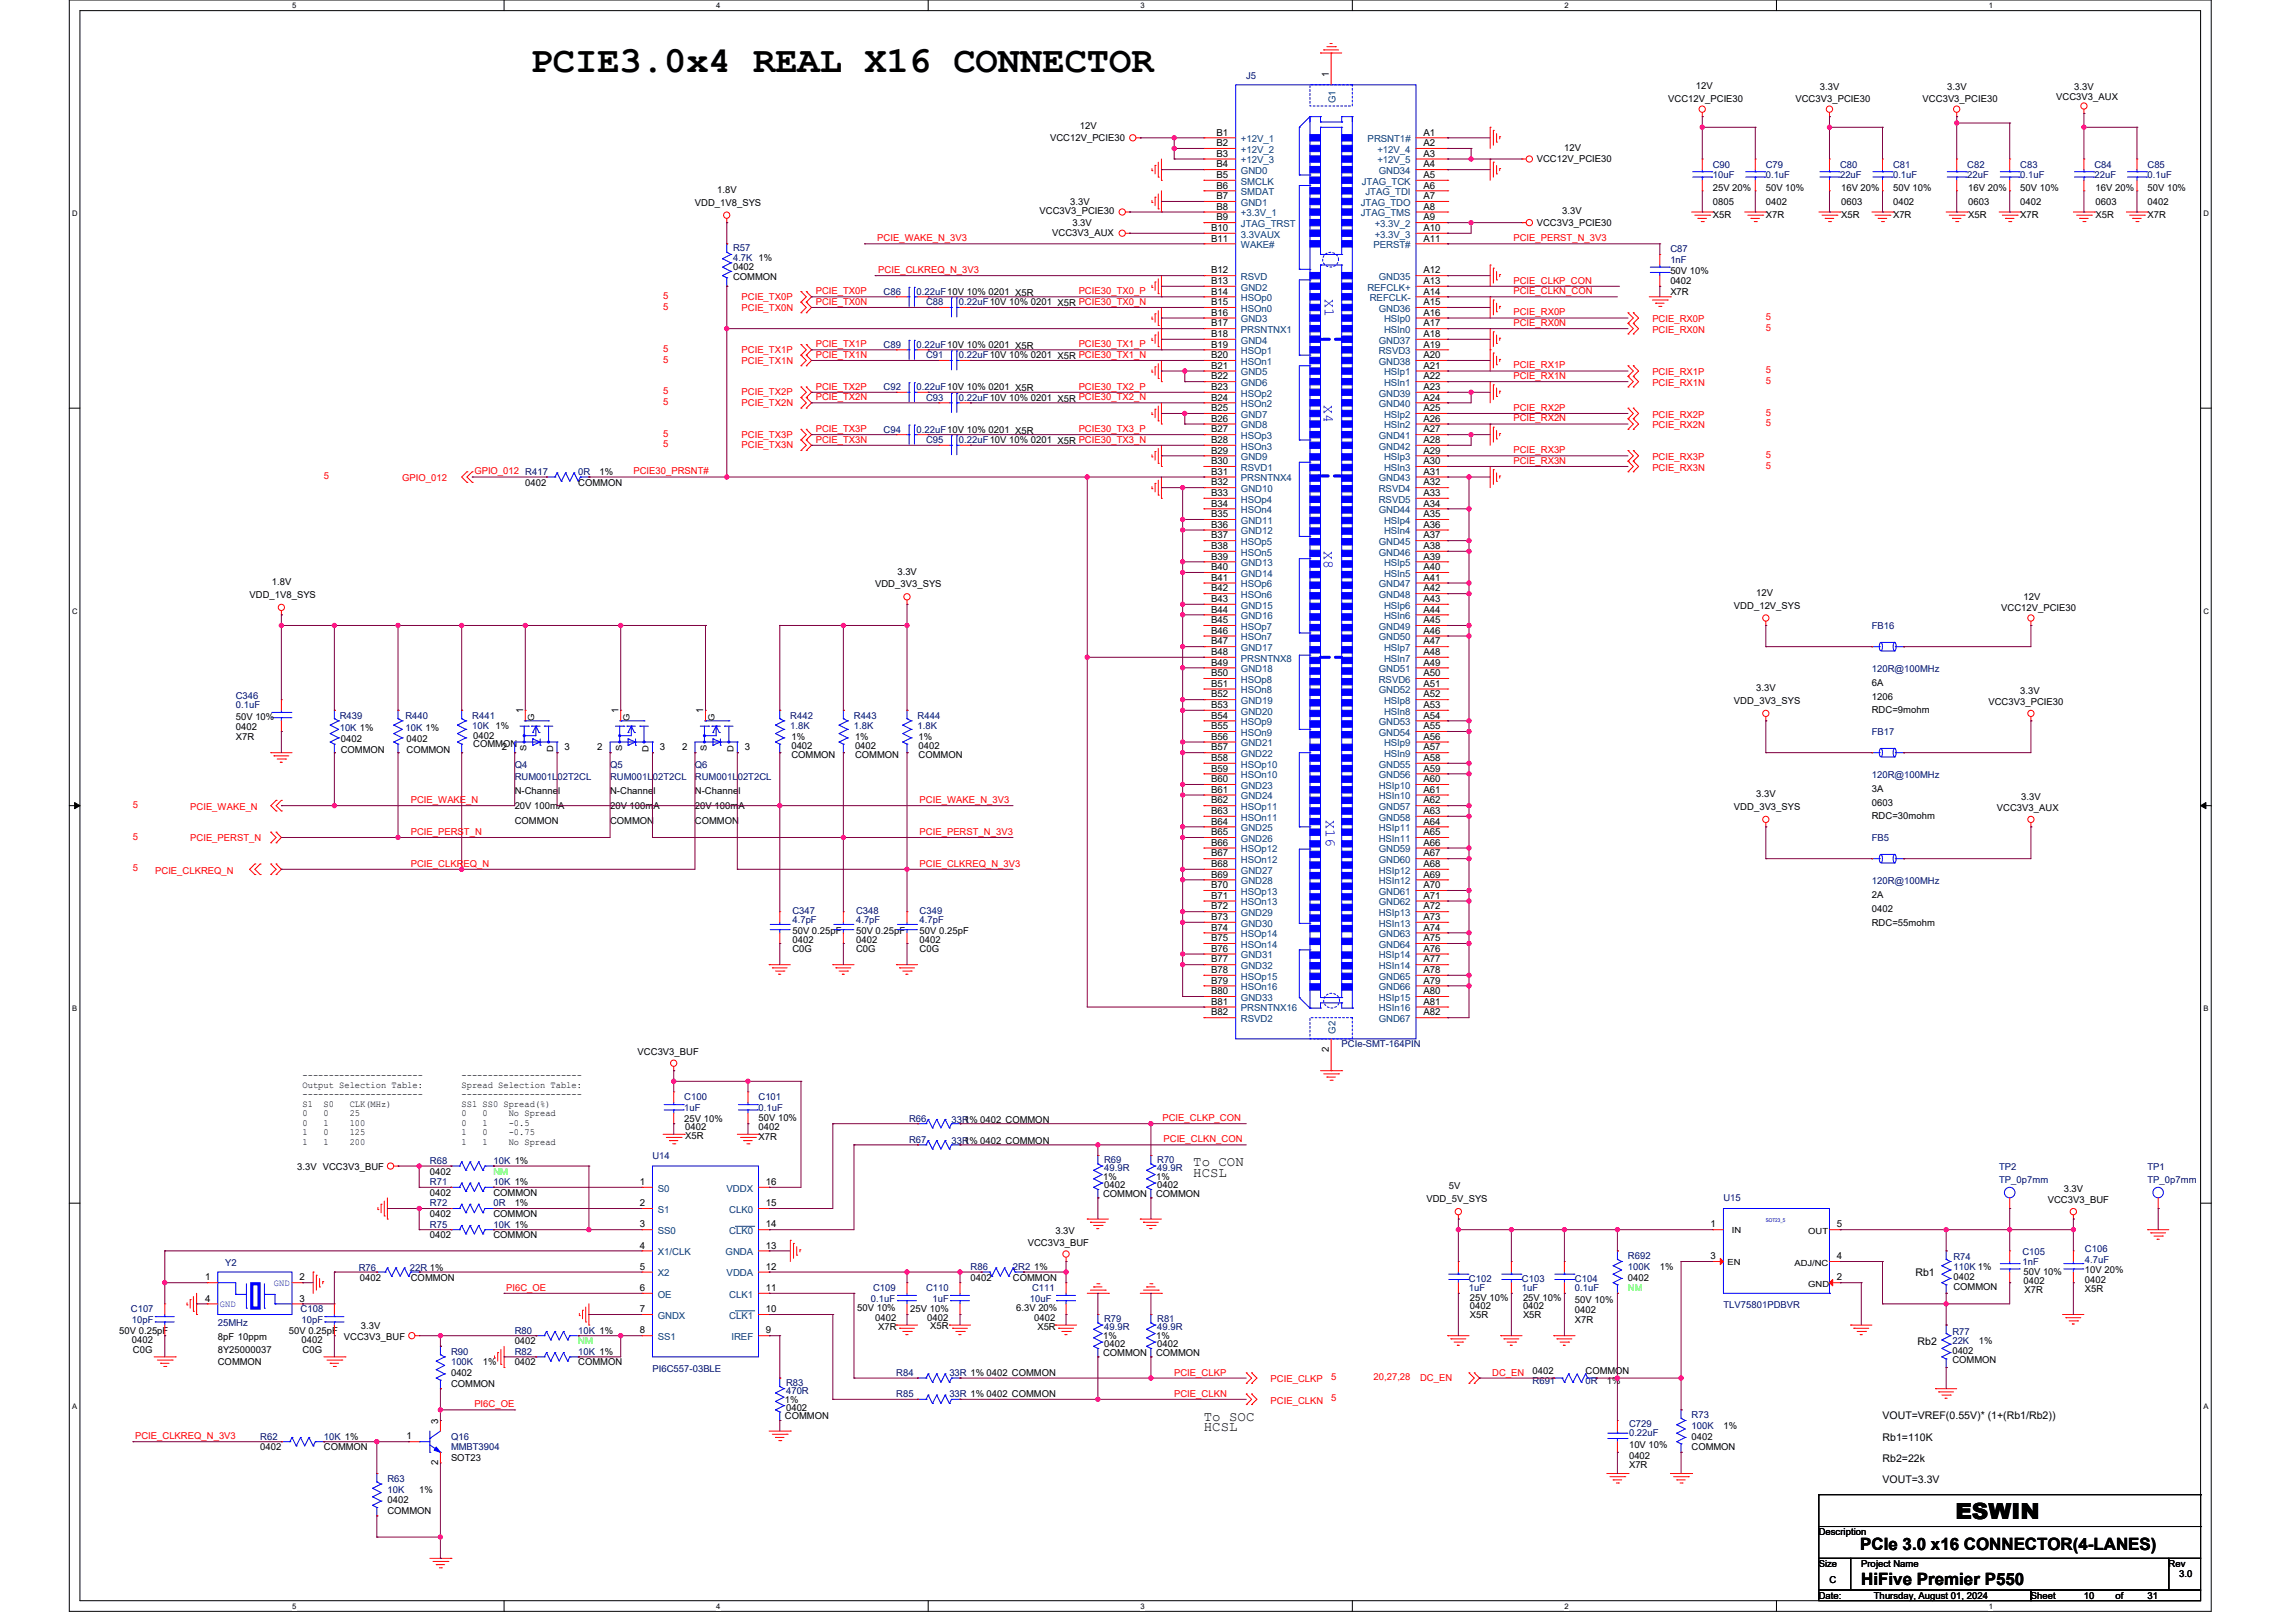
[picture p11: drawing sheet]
<svg xmlns="http://www.w3.org/2000/svg" width="297mm" height="210mm" viewBox="0 0 297 210" stroke-linecap="round" stroke-linejoin="round" font-family="sans-serif">
<defs><g id="words">
<text font-size="4.8" x="68.6" y="9.3">PCIE3.0x4 REAL X16 CONNECTOR</text>
<text font-size="2.9" x="252.9" y="196.6">ESWIN</text>
<g font-size="2.2">
<text x="240.6" y="200.5">PCIe 3.0 x16 CONNECTOR(4-LANES)</text>
<text x="240.8" y="205">HiFive Premier P550</text>
</g>
<g font-size="1.9" fill="#00f">
<text x="171.4" y="38.7" transform="rotate(90 171.4 38.7)">X1</text>
<text x="171.2" y="52.4" transform="rotate(90 171.2 52.4)">X4</text>
<text x="171.2" y="71.3" transform="rotate(90 171.2 71.3)">X8</text>
<text x="171.5" y="106.2" transform="rotate(90 171.5 106.2)">X16</text>
</g>
<g font-size="1.8">
<text x="154.4" y="152.3">HCSL</text>
<text x="154.4" y="150.9">To CON</text>
<text x="155.7" y="183.8">To SOC</text>
<text x="155.7" y="185.2">HCSL</text>
</g>
<g font-size="1.4">
<text x="247.8" y="165.1">Rb1</text>
<text x="248" y="174.1">Rb2</text>
<text x="243.5" y="183.7">VOUT=VREF(0.55V)* (1+(Rb1/Rb2))</text>
<text x="243.5" y="189.1">Rb2=22k</text>
<text x="243.5" y="186.4">Rb1=110K</text>
<text x="243.5" y="191.9">VOUT=3.3V</text>
</g>
<g font-size="1.2" fill="#000080">
<text x="161.2" y="10.2">J5</text>
<text x="221.5" y="21.7">C90</text>
<text x="221.5" y="23.1">10uF</text>
<text x="228.4" y="21.7">C79</text>
<text x="228.4" y="23.1">0.1uF</text>
<text x="238" y="21.7">C80</text>
<text x="238" y="23.1">22uF</text>
<text x="244.9" y="21.7">C81</text>
<text x="244.9" y="23.1">0.1uF</text>
<text x="254.5" y="21.7">C82</text>
<text x="254.5" y="23.1">22uF</text>
<text x="261.3" y="21.7">C83</text>
<text x="261.3" y="23.1">0.1uF</text>
<text x="270.9" y="21.7">C84</text>
<text x="270.9" y="23.1">22uF</text>
<text x="277.8" y="21.7">C85</text>
<text x="277.8" y="23.1">0.1uF</text>
<text x="94.8" y="32.5">R57</text>
<text x="94.8" y="33.8">4.7K 1%</text>
<text x="216.1" y="32.7">C87</text>
<text x="216.1" y="34">1nF</text>
<text x="114.3" y="38.1">C86</text>
<text x="118.5" y="38.1">0.22uF10V 10% 0201 X5R</text>
<text x="119.8" y="39.5">C88</text>
<text x="124" y="39.5">0.22uF10V 10% 0201 X5R PCIE30_TX0_N</text>
<text x="114.3" y="45">C89</text>
<text x="118.5" y="45">0.22uF10V 10% 0201 X5R</text>
<text x="119.8" y="46.4">C91</text>
<text x="124" y="46.4">0.22uF10V 10% 0201 X5R PCIE30_TX1_N</text>
<text x="114.3" y="50.5">C92</text>
<text x="118.5" y="50.5">0.22uF10V 10% 0201 X5R</text>
<text x="119.8" y="51.9">C93</text>
<text x="124" y="51.9">0.22uF10V 10% 0201 X5R PCIE30_TX2_N</text>
<text x="114.3" y="56">C94</text>
<text x="118.5" y="56">0.22uF10V 10% 0201 X5R</text>
<text x="119.8" y="57.3">C95</text>
<text x="124" y="57.3">0.22uF10V 10% 0201 X5R PCIE30_TX3_N</text>
<text x="74.8" y="61.5">0R</text>
<text x="242.1" y="81.3">FB16</text>
<text x="242.1" y="87">120R@100MHz</text>
<text x="30.5" y="90.4">C346</text>
<text x="30.5" y="91.6">0.1uF</text>
<text x="43.9" y="93">R439</text>
<text x="43.9" y="94.6">10K 1%</text>
<text x="52.4" y="93">R440</text>
<text x="52.4" y="94.6">10K 1%</text>
<text x="61.1" y="93">R441</text>
<text x="61.1" y="94.4">10K 1%</text>
<text x="102.2" y="93">R442</text>
<text x="102.2" y="94.4">1.8K</text>
<text x="110.5" y="93">R443</text>
<text x="110.5" y="94.4">1.8K</text>
<text x="118.7" y="93">R444</text>
<text x="118.7" y="94.4">1.8K</text>
<text x="242.1" y="95.1">FB17</text>
<text x="66.6" y="99.3">Q4</text>
<text x="66.6" y="101">RUM001L02T2CL</text>
<text x="78.9" y="99.3">Q5</text>
<text x="78.9" y="101">RUM001L02T2CL</text>
<text x="89.9" y="99.3">Q6</text>
<text x="89.9" y="101">RUM001L02T2CL</text>
<text x="242.1" y="100.7">120R@100MHz</text>
<text x="242.1" y="108.8">FB5</text>
<text x="102.5" y="118.2">C347</text>
<text x="102.5" y="119.5">4.7pF</text>
<text x="110.7" y="118.2">C348</text>
<text x="110.7" y="119.5">4.7pF</text>
<text x="119" y="118.2">C349</text>
<text x="119" y="119.5">4.7pF</text>
<text x="242.1" y="114.4">120R@100MHz</text>
<text x="173.5" y="135.5">PCIe-SMT-164PIN</text>
<text x="88.5" y="142.4">C100</text>
<text x="88.5" y="143.8">1uF</text>
<text x="98.1" y="142.4">C101</text>
<text x="98.1" y="143.8">0.1uF</text>
<text x="84.4" y="149.9">U14</text>
<text x="117.6" y="147.9">R67</text>
<text x="117.6" y="145.1">R66</text>
<text x="123.1" y="148">33R</text>
<text x="123.1" y="145.3">33R</text>
<text x="55.6" y="153.4">R71</text>
<text x="55.6" y="150.6">R68</text>
<text x="63.8" y="153.4">10K 1%</text>
<text x="63.8" y="150.6">10K 1%</text>
<text x="142.8" y="150.5">R69</text>
<text x="142.8" y="151.6">49.9R</text>
<text x="149.7" y="150.5">R70</text>
<text x="149.7" y="151.6">49.9R</text>
<text x="222.9" y="155.4">U15</text>
<text x="258.6" y="151.4">TP2</text>
<text x="258.6" y="153.1">TP_0p7mm</text>
<text x="277.8" y="151.4">TP1</text>
<text x="277.8" y="153.1">TP_0p7mm</text>
<text x="55.6" y="156.1">R72</text>
<text x="55.6" y="158.8">R75</text>
<text x="63.8" y="156.1">0R</text>
<text x="63.8" y="158.8">10K 1%</text>
<text x="269.7" y="162">C106</text>
<text x="29.1" y="163.8">Y2</text>
<text x="46.4" y="164.5">R76</text>
<text x="53" y="164.5">22R 1%</text>
<text x="112.9" y="167.1">C109</text>
<text x="119.8" y="167.1">C110</text>
<text x="125.5" y="164.3">R86</text>
<text x="131" y="164.3">2R2</text>
<text x="133.5" y="167.1">C111</text>
<text x="190" y="165.8">C102</text>
<text x="190" y="167.1">1uF</text>
<text x="196.9" y="165.8">C103</text>
<text x="196.9" y="167.1">1uF</text>
<text x="203.7" y="165.8">C104</text>
<text x="203.7" y="167.1">0.1uF</text>
<text x="210.6" y="163">R692</text>
<text x="210.6" y="164.3">100K</text>
<text x="252.7" y="163.1">R74</text>
<text x="252.7" y="164.3">110K 1%</text>
<text x="261.6" y="162.4">C105</text>
<text x="261.6" y="163.6">1nF</text>
<text x="269.7" y="163.4">4.7uF</text>
<text x="16.9" y="169.8">C107</text>
<text x="17.1" y="171.2">10pF</text>
<text x="28.2" y="171.6">25MHz</text>
<text x="38.9" y="169.8">C108</text>
<text x="39" y="171.2">10pF</text>
<text x="66.6" y="172.6">R80</text>
<text x="74.8" y="172.6">10K 1%</text>
<text x="112.7" y="168.4">0.1uF</text>
<text x="120.6" y="168.4">1uF</text>
<text x="133.2" y="168.4">10uF</text>
<text x="142.8" y="171">R79</text>
<text x="142.8" y="172.1">49.9R</text>
<text x="149.7" y="171">R81</text>
<text x="149.7" y="172.1">49.9R</text>
<text x="222.9" y="169.3">TLV75801PDBVR</text>
<text x="252.5" y="172.7">R77</text>
<text x="252.5" y="173.9">22K</text>
<text x="58.3" y="175.3">R90</text>
<text x="58.3" y="176.7">100K</text>
<text x="66.6" y="175.3">R82</text>
<text x="74.8" y="175.3">10K 1%</text>
<text x="84.4" y="177.5">PI6C557-03BLE</text>
<text x="101.7" y="179.3">R83</text>
<text x="115.9" y="178">R84</text>
<text x="122.8" y="178">33R 1% 0402 COMMON</text>
<text x="198.2" y="179.1">R691</text>
<text x="205.1" y="179.1">0R</text>
<text x="101.7" y="180.4">470R</text>
<text x="115.9" y="180.8">R85</text>
<text x="122.8" y="180.8">33R 1% 0402 COMMON</text>
<text x="210.7" y="184.6">C729</text>
<text x="210.7" y="185.9">0.22uF</text>
<text x="218.8" y="183.5">R73</text>
<text x="218.8" y="184.9">100K</text>
<text x="33.7" y="186.3">R62</text>
<text x="41.9" y="186.3">10K 1%</text>
<text x="50.1" y="191.8">R63</text>
<text x="58.3" y="186.3">Q16</text>
<text x="58.3" y="187.6">MMBT3904</text>
<text x="50.1" y="193.1">10K</text>
</g>
<g font-size="1.2">
<text x="171.9" y="10" transform="rotate(-90 171.9 10)">1</text>
<text x="219.4" y="11.5">12V</text>
<text x="235.4" y="11.7">3.3V</text>
<text x="251.9" y="11.7">3.3V</text>
<text x="268.3" y="11.7">3.3V</text>
<text x="139.7" y="16.7">12V</text>
<text x="157.4" y="17.5">B1</text>
<text x="184.1" y="17.5">A1</text>
<text x="215.8" y="13.2">VCC12V_PCIE30</text>
<text x="232.2" y="13.2">VCC3V3_PCIE30</text>
<text x="248.7" y="13.2">VCC3V3_PCIE30</text>
<text x="266" y="12.9">VCC3V3_AUX</text>
<text x="135.8" y="18.2">VCC12V_PCIE30</text>
<text x="157.4" y="18.9">B2</text>
<text x="157.4" y="20.3">B3</text>
<text x="157.4" y="21.7">B4</text>
<text x="157.4" y="23">B5</text>
<text x="184.1" y="20.3">A3</text>
<text x="184.1" y="21.7">A4</text>
<text x="184.1" y="23">A5</text>
<text x="184.1" y="18.9">A2</text>
<text x="198.8" y="21">VCC12V_PCIE30</text>
<text x="202.4" y="19.5">12V</text>
<text x="89.9" y="26.6">VDD_1V8_SYS</text>
<text x="92.8" y="25">1.8V</text>
<text x="134.5" y="27.7">VCC3V3_PCIE30</text>
<text x="138.4" y="26.5">3.3V</text>
<text x="138.7" y="29.2">3.3V</text>
<text x="156.7" y="29.9">B10</text>
<text x="157.4" y="27.1">B8</text>
<text x="157.4" y="25.8">B7</text>
<text x="157.4" y="28.5">B9</text>
<text x="157.4" y="24.4">B6</text>
<text x="184.1" y="28.5">A9</text>
<text x="184.1" y="29.9">A10</text>
<text x="184.1" y="24.4">A6</text>
<text x="184.1" y="25.8">A7</text>
<text x="184.1" y="27.1">A8</text>
<text x="198.8" y="29.2">VCC3V3_PCIE30</text>
<text x="202.1" y="27.7">3.3V</text>
<text x="221.5" y="24.7">25V 20%</text>
<text x="221.5" y="26.5">0805</text>
<text x="221.5" y="28.3">X5R</text>
<text x="228.4" y="24.7">50V 10%</text>
<text x="228.4" y="26.5">0402</text>
<text x="228.4" y="28.3">X7R</text>
<text x="238.2" y="24.7">16V 20%</text>
<text x="238.2" y="26.5">0603</text>
<text x="238.2" y="28.3">X5R</text>
<text x="244.9" y="24.7">50V 10%</text>
<text x="244.9" y="26.5">0402</text>
<text x="244.9" y="28.3">X7R</text>
<text x="254.6" y="24.7">16V 20%</text>
<text x="254.6" y="26.5">0603</text>
<text x="254.6" y="28.3">X5R</text>
<text x="261.3" y="24.7">50V 10%</text>
<text x="261.3" y="26.5">0402</text>
<text x="261.3" y="28.3">X7R</text>
<text x="271.1" y="24.7">16V 20%</text>
<text x="271.1" y="26.5">0603</text>
<text x="271.1" y="28.3">X5R</text>
<text x="277.8" y="24.7">50V 10%</text>
<text x="277.8" y="26.5">0402</text>
<text x="277.8" y="28.3">X7R</text>
<text x="94.8" y="35">0402</text>
<text x="136.1" y="30.6">VCC3V3_AUX</text>
<text x="156.7" y="35.4">B12</text>
<text x="156.7" y="31.3">B11</text>
<text x="184.1" y="35.4">A12</text>
<text x="184.1" y="31.3">A11</text>
<text x="216.1" y="35.4">50V 10%</text>
<text x="94.8" y="36.2">COMMON</text>
<text x="156.7" y="36.8">B13</text>
<text x="156.7" y="40.9">B16</text>
<text x="156.7" y="39.5">B15</text>
<text x="156.7" y="38.1">B14</text>
<text x="184.1" y="39.5">A15</text>
<text x="184.1" y="40.9">A16</text>
<text x="184.1" y="36.8">A13</text>
<text x="184.1" y="38.1">A14</text>
<text x="216.1" y="36.8">0402</text>
<text x="216.1" y="38.1">X7R</text>
<text x="156.7" y="43.6">B18</text>
<text x="156.7" y="47.7">B21</text>
<text x="156.7" y="46.4">B20</text>
<text x="156.7" y="45">B19</text>
<text x="156.7" y="42.2">B17</text>
<text x="184.1" y="43.6">A18</text>
<text x="184.1" y="46.4">A20</text>
<text x="184.1" y="42.2">A17</text>
<text x="184.1" y="47.7">A21</text>
<text x="184.1" y="45">A19</text>
<text x="156.7" y="49.1">B22</text>
<text x="156.7" y="53.2">B25</text>
<text x="156.7" y="51.8">B24</text>
<text x="156.7" y="50.5">B23</text>
<text x="184.1" y="50.5">A23</text>
<text x="184.1" y="51.8">A24</text>
<text x="184.1" y="49.1">A22</text>
<text x="184.1" y="53.2">A25</text>
<text x="156.7" y="54.6">B26</text>
<text x="156.7" y="58.7">B29</text>
<text x="156.7" y="57.3">B28</text>
<text x="156.7" y="56">B27</text>
<text x="184.1" y="56">A27</text>
<text x="184.1" y="57.3">A28</text>
<text x="184.1" y="54.6">A26</text>
<text x="184.1" y="58.7">A29</text>
<text x="67.9" y="62.8">0402</text>
<text x="74.8" y="62.8">COMMON</text>
<text x="77.5" y="61.5">1%</text>
<text x="156.7" y="62.8">B32</text>
<text x="156.7" y="61.4">B31</text>
<text x="156.7" y="60.1">B30</text>
<text x="156.7" y="64.2">B33</text>
<text x="156.7" y="65.6">B34</text>
<text x="184.1" y="61.4">A31</text>
<text x="184.1" y="60.1">A30</text>
<text x="184.1" y="62.8">A32</text>
<text x="184.1" y="64.2">A33</text>
<text x="184.1" y="65.6">A34</text>
<text x="156.7" y="66.9">B35</text>
<text x="156.7" y="68.3">B36</text>
<text x="156.7" y="69.7">B37</text>
<text x="156.7" y="71">B38</text>
<text x="184.1" y="66.9">A35</text>
<text x="184.1" y="68.3">A36</text>
<text x="184.1" y="69.7">A37</text>
<text x="184.1" y="71">A38</text>
<text x="32.3" y="77.4">VDD_1V8_SYS</text>
<text x="35.2" y="75.7">1.8V</text>
<text x="113.2" y="76">VDD_3V3_SYS</text>
<text x="116.1" y="74.3">3.3V</text>
<text x="156.7" y="72.4">B39</text>
<text x="156.7" y="73.8">B40</text>
<text x="156.7" y="75.2">B41</text>
<text x="156.7" y="76.5">B42</text>
<text x="156.7" y="77.9">B43</text>
<text x="184.1" y="72.4">A39</text>
<text x="184.1" y="73.8">A40</text>
<text x="184.1" y="75.2">A41</text>
<text x="184.1" y="76.5">A42</text>
<text x="184.1" y="77.9">A43</text>
<text x="227.2" y="77.1">12V</text>
<text x="261.7" y="77.6">12V</text>
<text x="156.7" y="79.3">B44</text>
<text x="156.7" y="80.6">B45</text>
<text x="156.7" y="82">B46</text>
<text x="156.7" y="83.4">B47</text>
<text x="184.1" y="79.3">A44</text>
<text x="184.1" y="80.6">A45</text>
<text x="184.1" y="82">A46</text>
<text x="184.1" y="83.4">A47</text>
<text x="224.3" y="78.7">VDD_12V_SYS</text>
<text x="258.9" y="79">VCC12V_PCIE30</text>
<text x="156.7" y="84.8">B48</text>
<text x="156.7" y="86.1">B49</text>
<text x="156.7" y="87.5">B50</text>
<text x="156.7" y="88.9">B51</text>
<text x="184.1" y="84.8">A48</text>
<text x="184.1" y="86.1">A49</text>
<text x="184.1" y="87.5">A50</text>
<text x="184.1" y="88.9">A51</text>
<text x="227.2" y="89.4">3.3V</text>
<text x="242.1" y="88.8">6A</text>
<text x="261.3" y="89.9">3.3V</text>
<text x="30.5" y="93.1">50V 10%</text>
<text x="30.5" y="94.5">0402</text>
<text x="30.5" y="95.7">X7R</text>
<text x="61.2" y="95.6">0402</text>
<text x="67.7" y="92.3" transform="rotate(-90 67.7 92.3)">1</text>
<text x="80" y="92.3" transform="rotate(-90 80 92.3)">1</text>
<text x="91" y="92.3" transform="rotate(-90 91 92.3)">1</text>
<text x="102.4" y="95.7">1%</text>
<text x="110.6" y="95.7">1%</text>
<text x="118.8" y="95.7">1%</text>
<text x="156.7" y="90.2">B52</text>
<text x="156.7" y="91.6">B53</text>
<text x="156.7" y="93">B54</text>
<text x="156.7" y="94.4">B55</text>
<text x="156.7" y="95.7">B56</text>
<text x="184.1" y="90.2">A52</text>
<text x="184.1" y="91.6">A53</text>
<text x="184.1" y="93">A54</text>
<text x="184.1" y="94.4">A55</text>
<text x="184.1" y="95.7">A56</text>
<text x="224.3" y="91.1">VDD_3V3_SYS</text>
<text x="242.1" y="90.5">1206</text>
<text x="242.1" y="92.3">RDC=9mohm</text>
<text x="257.2" y="91.2">VCC3V3_PCIE30</text>
<text x="44.1" y="96">0402</text>
<text x="44.1" y="97.4">COMMON</text>
<text x="52.6" y="96">0402</text>
<text x="52.6" y="97.4">COMMON</text>
<text x="61.2" y="96.7">COMMON</text>
<text x="64.9" y="97.1">2</text>
<text x="73" y="97.1">3</text>
<text x="77.3" y="97.1">2</text>
<text x="85.4" y="97.1">3</text>
<text x="88.2" y="97.1">2</text>
<text x="96.3" y="97.1">3</text>
<text x="102.4" y="97">0402</text>
<text x="102.4" y="98.1">COMMON</text>
<text x="110.6" y="97">0402</text>
<text x="110.6" y="98.1">COMMON</text>
<text x="118.8" y="97">0402</text>
<text x="118.8" y="98.1">COMMON</text>
<text x="156.7" y="97.1">B57</text>
<text x="156.7" y="98.5">B58</text>
<text x="156.7" y="99.8">B59</text>
<text x="156.7" y="101.2">B60</text>
<text x="184.1" y="97.1">A57</text>
<text x="184.1" y="98.5">A58</text>
<text x="184.1" y="99.8">A59</text>
<text x="184.1" y="101.2">A60</text>
<text x="66.6" y="102.7">N-Channel</text>
<text x="66.6" y="104.7">20V 100mA</text>
<text x="66.6" y="106.6">COMMON</text>
<text x="78.9" y="102.7">N-Channel</text>
<text x="78.9" y="104.7">20V 100mA</text>
<text x="78.9" y="106.6">COMMON</text>
<text x="89.9" y="102.7">N-Channel</text>
<text x="89.9" y="104.7">20V 100mA</text>
<text x="89.9" y="106.6">COMMON</text>
<text x="156.7" y="102.6">B61</text>
<text x="156.7" y="104">B62</text>
<text x="156.7" y="105.3">B63</text>
<text x="156.7" y="106.7">B64</text>
<text x="184.1" y="102.6">A61</text>
<text x="184.1" y="104">A62</text>
<text x="184.1" y="105.3">A63</text>
<text x="184.1" y="106.7">A64</text>
<text x="224.3" y="104.8">VDD_3V3_SYS</text>
<text x="227.2" y="103.2">3.3V</text>
<text x="242.1" y="102.5">3A</text>
<text x="242.1" y="104.2">0603</text>
<text x="242.1" y="106">RDC=30mohm</text>
<text x="258.3" y="104.9">VCC3V3_AUX</text>
<text x="261.5" y="103.6">3.3V</text>
<text x="156.7" y="108.1">B65</text>
<text x="156.7" y="109.4">B66</text>
<text x="156.7" y="110.8">B67</text>
<text x="156.7" y="112.2">B68</text>
<text x="156.7" y="113.6">B69</text>
<text x="184.1" y="108.1">A65</text>
<text x="184.1" y="109.4">A66</text>
<text x="184.1" y="110.8">A67</text>
<text x="184.1" y="112.2">A68</text>
<text x="184.1" y="113.6">A69</text>
<text x="156.7" y="114.9">B70</text>
<text x="156.7" y="116.3">B71</text>
<text x="156.7" y="117.7">B72</text>
<text x="156.7" y="119.1">B73</text>
<text x="184.1" y="114.9">A70</text>
<text x="184.1" y="116.3">A71</text>
<text x="184.1" y="117.7">A72</text>
<text x="184.1" y="119.1">A73</text>
<text x="242.1" y="116.2">2A</text>
<text x="242.1" y="118">0402</text>
<text x="242.1" y="119.8">RDC=55mohm</text>
<text x="102.5" y="120.8">50V 0.25pF</text>
<text x="102.5" y="122.1">0402</text>
<text x="102.5" y="123.2">C0G</text>
<text x="110.7" y="120.8">50V 0.25pF</text>
<text x="110.7" y="122.1">0402</text>
<text x="110.7" y="123.2">C0G</text>
<text x="119" y="120.8">50V 0.25pF</text>
<text x="119" y="122.1">0402</text>
<text x="119" y="123.2">C0G</text>
<text x="156.7" y="120.4">B74</text>
<text x="156.7" y="121.8">B75</text>
<text x="156.7" y="123.2">B76</text>
<text x="156.7" y="124.5">B77</text>
<text x="156.7" y="125.9">B78</text>
<text x="184.1" y="120.4">A74</text>
<text x="184.1" y="121.8">A75</text>
<text x="184.1" y="123.2">A76</text>
<text x="184.1" y="124.5">A77</text>
<text x="184.1" y="125.9">A78</text>
<text x="156.7" y="127.3">B79</text>
<text x="156.7" y="128.7">B80</text>
<text x="156.7" y="130">B81</text>
<text x="156.7" y="131.4">B82</text>
<text x="184.1" y="127.3">A79</text>
<text x="184.1" y="128.7">A80</text>
<text x="184.1" y="130">A81</text>
<text x="184.1" y="131.4">A82</text>
<text x="82.5" y="136.5">VCC3V3_BUF</text>
<text x="171.9" y="136.1" transform="rotate(-90 171.9 136.1)">2</text>
<text x="39.1" y="139.5">-----------------------</text>
<text x="39.1" y="140.7">Output Selection Table:</text>
<text x="39.1" y="142">-----------------------</text>
<text x="39.1" y="143.2">S1</text>
<text x="41.9" y="143.2">S0</text>
<text x="45.2" y="143.2">CLK(MHz)</text>
<text x="59.7" y="139.5">-----------------------</text>
<text x="59.7" y="140.7">Spread Selection Table:</text>
<text x="59.7" y="142">-----------------------</text>
<text x="59.7" y="143.2">SS1 SS0 Spread(%)</text>
<text x="39.1" y="144.4">0</text>
<text x="39.1" y="145.6">0</text>
<text x="39.1" y="146.9">1</text>
<text x="39.1" y="148.1">1</text>
<text x="41.9" y="144.4">0</text>
<text x="41.9" y="145.6">1</text>
<text x="41.9" y="146.9">0</text>
<text x="41.9" y="148.1">1</text>
<text x="45.2" y="144.4">25</text>
<text x="45.2" y="145.6">100</text>
<text x="45.2" y="146.9">125</text>
<text x="45.2" y="148.1">200</text>
<text x="59.7" y="144.4">0</text>
<text x="59.7" y="145.6">0</text>
<text x="59.7" y="146.9">1</text>
<text x="59.7" y="148.1">1</text>
<text x="62.4" y="144.4">0</text>
<text x="62.4" y="145.6">1</text>
<text x="62.4" y="146.9">0</text>
<text x="62.4" y="148.1">1</text>
<text x="65.8" y="144.4">No Spread</text>
<text x="65.8" y="145.6">-0.5</text>
<text x="65.8" y="146.9">-0.75</text>
<text x="65.8" y="148.1">No Spread</text>
<text x="88.5" y="145.1">25V 10%</text>
<text x="88.7" y="146.2">0402</text>
<text x="88.7" y="147.3">X5R</text>
<text x="98.1" y="145">50V 10%</text>
<text x="98.1" y="146.2">0402</text>
<text x="98.1" y="147.5">X7R</text>
<text x="124.7" y="148">1% 0402 COMMON</text>
<text x="124.7" y="145.3">1% 0402 COMMON</text>
<text x="38.5" y="151.4">3.3V VCC3V3_BUF</text>
<text x="55.6" y="154.7">0402</text>
<text x="55.6" y="152">0402</text>
<text x="63.8" y="154.7">COMMON</text>
<text x="82.7" y="153.3">1</text>
<text x="99.1" y="153.3">16</text>
<text x="142.7" y="152.7">1%</text>
<text x="142.7" y="154.9">COMMON</text>
<text x="142.8" y="153.8">0402</text>
<text x="149.5" y="152.7">1%</text>
<text x="149.5" y="154.9">COMMON</text>
<text x="149.7" y="153.8">0402</text>
<text x="184.5" y="155.5">VDD_5V_SYS</text>
<text x="187.4" y="153.9">5V</text>
<text x="264.9" y="155.7">VCC3V3_BUF</text>
<text x="266.9" y="154.2">3.3V</text>
<text x="55.6" y="157.5">0402</text>
<text x="55.6" y="160.2">0402</text>
<text x="63.8" y="157.5">COMMON</text>
<text x="63.8" y="160.2">COMMON</text>
<text x="66.6" y="156.1">1%</text>
<text x="82.7" y="156.1">2</text>
<text x="82.7" y="158.8">3</text>
<text x="82.7" y="161.6">4</text>
<text x="99.1" y="161.6">13</text>
<text x="99.1" y="158.8">14</text>
<text x="99.1" y="156.1">15</text>
<text x="133" y="161.2">VCC3V3_BUF</text>
<text x="136.5" y="159.7">3.3V</text>
<text x="221.3" y="158.8">1</text>
<text x="237.6" y="158.8">5</text>
<text x="26.5" y="165.7">1</text>
<text x="38.7" y="165.7">2</text>
<text x="46.5" y="165.7">0402</text>
<text x="53.1" y="165.7">COMMON</text>
<text x="82.7" y="164.3">5</text>
<text x="82.7" y="167.1">6</text>
<text x="99.1" y="167.1">11</text>
<text x="99.1" y="164.3">12</text>
<text x="125.5" y="165.7">0402</text>
<text x="131" y="165.7">COMMON</text>
<text x="133.8" y="164.3">1%</text>
<text x="210.6" y="165.7">0402</text>
<text x="214.7" y="164.3">1%</text>
<text x="221.3" y="162.9">3</text>
<text x="237.6" y="162.9">4</text>
<text x="237.6" y="165.7">2</text>
<text x="252.7" y="165.6">0402</text>
<text x="252.7" y="166.9">COMMON</text>
<text x="261.7" y="165">50V 10%</text>
<text x="261.7" y="166.1">0402</text>
<text x="261.9" y="167.3">X7R</text>
<text x="269.7" y="164.7">10V 20%</text>
<text x="269.7" y="166">0402</text>
<text x="269.7" y="167.2">X5R</text>
<text x="15.4" y="172.6">50V 0.25pF</text>
<text x="17.1" y="173.8">0402</text>
<text x="26.5" y="168.4">4</text>
<text x="28.2" y="173.4">8pF 10ppm</text>
<text x="37.4" y="172.6">50V 0.25pF</text>
<text x="38.7" y="168.4">3</text>
<text x="39" y="173.8">0402</text>
<text x="44.5" y="173.4">VCC3V3_BUF</text>
<text x="46.7" y="172">3.3V</text>
<text x="66.6" y="173.9">0402</text>
<text x="82.7" y="169.8">7</text>
<text x="82.7" y="172.5">8</text>
<text x="99.1" y="172.5">9</text>
<text x="99.1" y="169.8">10</text>
<text x="110.9" y="169.7">50V 10%</text>
<text x="113.2" y="170.9">0402</text>
<text x="113.6" y="172.1">X7R</text>
<text x="117.7" y="169.8">25V 10%</text>
<text x="119.9" y="170.9">0402</text>
<text x="120.3" y="172">X5R</text>
<text x="131.4" y="169.7">6.3V 20%</text>
<text x="133.8" y="170.9">0402</text>
<text x="134.2" y="172.1">X5R</text>
<text x="142.7" y="173.2">1%</text>
<text x="149.5" y="173.2">1%</text>
<text x="190.2" y="168.3">25V 10%</text>
<text x="190.2" y="169.4">0402</text>
<text x="190.2" y="170.5">X5R</text>
<text x="197" y="168.3">25V 10%</text>
<text x="197" y="169.4">0402</text>
<text x="197" y="170.5">X5R</text>
<text x="203.7" y="168.6">50V 10%</text>
<text x="203.7" y="169.9">0402</text>
<text x="203.7" y="171.2">X7R</text>
<text x="256" y="173.9">1%</text>
<text x="17.2" y="175">C0G</text>
<text x="28.2" y="176.7">COMMON</text>
<text x="28.2" y="175">8Y25000037</text>
<text x="39.1" y="175">C0G</text>
<text x="58.3" y="178">0402</text>
<text x="58.3" y="179.4">COMMON</text>
<text x="62.5" y="176.7">1%</text>
<text x="66.6" y="176.7">0402</text>
<text x="74.8" y="176.7">COMMON</text>
<text x="142.7" y="175.4">COMMON</text>
<text x="142.8" y="174.3">0402</text>
<text x="149.5" y="175.4">COMMON</text>
<text x="149.7" y="174.3">0402</text>
<text x="198.2" y="177.8">0402</text>
<text x="205.1" y="177.8">COMMON</text>
<text x="207.8" y="179.1">1%</text>
<text x="252.5" y="175.2">0402</text>
<text x="252.5" y="176.4">COMMON</text>
<text x="56.7" y="184.2" transform="rotate(-90 56.7 184.2)">3</text>
<text x="101.5" y="181.5">1%</text>
<text x="101.5" y="183.7">COMMON</text>
<text x="101.7" y="182.6">0402</text>
<text x="222.9" y="184.9">1%</text>
<text x="33.7" y="187.6">0402</text>
<text x="41.9" y="187.6">COMMON</text>
<text x="52.6" y="186.3">1</text>
<text x="56.7" y="189.6" transform="rotate(-90 56.7 189.6)">2</text>
<text x="58.3" y="189">SOT23</text>
<text x="210.7" y="187.4">10V 10%</text>
<text x="210.7" y="188.7">0402</text>
<text x="210.7" y="190">X7R</text>
<text x="218.8" y="186.3">0402</text>
<text x="218.8" y="187.6">COMMON</text>
<text x="50.1" y="194.5">0402</text>
<text x="50.1" y="195.9">COMMON</text>
<text x="54.2" y="193.1">1%</text>
<text x="235.3" y="198.6">Description</text>
<text x="235.3" y="202.7">Size</text>
<text x="240.8" y="202.7">Project Name</text>
<text x="280.5" y="202.7">Rev</text>
<text x="235.3" y="206.8">Date:</text>
<text x="236.6" y="204.8">C</text>
<text x="242.4" y="206.8">Thursday, August 01, 2024</text>
<text x="262.7" y="206.8">Sheet</text>
<text x="269.6" y="206.8">10</text>
<text x="273.7" y="206.8">of</text>
<text x="277.8" y="206.8">31</text>
<text x="281.9" y="204.1">3.0</text>
</g>
<g font-size="1.2" fill="#004080">
<text x="172.8" y="13.3" transform="rotate(-90 172.8 13.3)">G1</text>
<text x="160.5" y="18.4">+12V_1</text>
<text x="160.5" y="19.8">+12V_2</text>
<text x="160.5" y="21.1">+12V_3</text>
<text x="160.5" y="22.5">GND0</text>
<text x="160.5" y="23.9">SMCLK</text>
<text x="176.2" y="23.9">JTAG_TCK</text>
<text x="176.9" y="18.4">PRSNT1#</text>
<text x="178.2" y="21.1">+12V_5</text>
<text x="178.2" y="19.8">+12V_4</text>
<text x="178.4" y="22.5">GND34</text>
<text x="160.5" y="28">+3.3V_1</text>
<text x="160.5" y="26.6">GND1</text>
<text x="160.5" y="29.4">JTAG_TRST</text>
<text x="160.5" y="25.3">SMDAT</text>
<text x="176" y="26.6">JTAG_TDO</text>
<text x="176" y="28">JTAG_TMS</text>
<text x="176.6" y="25.3">JTAG_TDI</text>
<text x="177.8" y="29.4">+3.3V_2</text>
<text x="160.5" y="30.7">3.3VAUX</text>
<text x="160.5" y="32.1">WAKE#</text>
<text x="177.7" y="32.1">PERST#</text>
<text x="177.8" y="30.7">+3.3V_3</text>
<text x="160.5" y="37.6">GND2</text>
<text x="160.5" y="41.7">GND3</text>
<text x="160.5" y="40.3">HSOn0</text>
<text x="160.5" y="39">HSOp0</text>
<text x="160.5" y="36.2">RSVD</text>
<text x="176.9" y="37.6">REFCLK+</text>
<text x="177.2" y="39">REFCLK-</text>
<text x="178.4" y="36.2">GND35</text>
<text x="178.4" y="40.3">GND36</text>
<text x="179" y="41.7">HSIp0</text>
<text x="160.5" y="44.5">GND4</text>
<text x="160.5" y="47.2">HSOn1</text>
<text x="160.5" y="45.8">HSOp1</text>
<text x="160.5" y="43.1">PRSNTNX1</text>
<text x="178.4" y="44.5">GND37</text>
<text x="178.4" y="47.2">GND38</text>
<text x="178.4" y="45.8">RSVD3</text>
<text x="179" y="43.1">HSIn0</text>
<text x="160.5" y="48.6">GND5</text>
<text x="160.5" y="49.9">GND6</text>
<text x="160.5" y="52.7">HSOn2</text>
<text x="160.5" y="51.3">HSOp2</text>
<text x="178.4" y="51.3">GND39</text>
<text x="178.4" y="52.7">GND40</text>
<text x="179" y="49.9">HSIn1</text>
<text x="179" y="48.6">HSIp1</text>
<text x="160.5" y="54.1">GND7</text>
<text x="160.5" y="55.4">GND8</text>
<text x="160.5" y="59.5">GND9</text>
<text x="160.5" y="58.2">HSOn3</text>
<text x="160.5" y="56.8">HSOp3</text>
<text x="178.4" y="56.8">GND41</text>
<text x="178.4" y="58.2">GND42</text>
<text x="179" y="55.4">HSIn2</text>
<text x="179" y="54.1">HSIp2</text>
<text x="179" y="59.5">HSIp3</text>
<text x="160.5" y="63.7">GND10</text>
<text x="160.5" y="62.3">PRSNTNX4</text>
<text x="160.5" y="60.9">RSVD1</text>
<text x="160.5" y="65">HSOp4</text>
<text x="178.4" y="62.3">GND43</text>
<text x="178.4" y="63.7">RSVD4</text>
<text x="178.4" y="65">RSVD5</text>
<text x="179" y="60.9">HSIn3</text>
<text x="160.5" y="66.4">HSOn4</text>
<text x="160.5" y="67.8">GND11</text>
<text x="160.5" y="69.1">GND12</text>
<text x="160.5" y="70.5">HSOp5</text>
<text x="160.5" y="71.9">HSOn5</text>
<text x="178.4" y="66.4">GND44</text>
<text x="178.4" y="70.5">GND45</text>
<text x="178.4" y="71.9">GND46</text>
<text x="179" y="67.8">HSIp4</text>
<text x="179" y="69.1">HSIn4</text>
<text x="160.5" y="73.3">GND13</text>
<text x="160.5" y="74.6">GND14</text>
<text x="160.5" y="76">HSOp6</text>
<text x="160.5" y="77.4">HSOn6</text>
<text x="178.4" y="76">GND47</text>
<text x="178.4" y="77.4">GND48</text>
<text x="179" y="73.3">HSIp5</text>
<text x="179" y="74.6">HSIn5</text>
<text x="160.5" y="78.8">GND15</text>
<text x="160.5" y="80.1">GND16</text>
<text x="160.5" y="81.5">HSOp7</text>
<text x="160.5" y="82.9">HSOn7</text>
<text x="178.4" y="81.5">GND49</text>
<text x="178.4" y="82.9">GND50</text>
<text x="179" y="78.8">HSIp6</text>
<text x="179" y="80.1">HSIn6</text>
<text x="160.5" y="84.2">GND17</text>
<text x="160.5" y="85.6">PRSNTNX8</text>
<text x="160.5" y="87">GND18</text>
<text x="160.5" y="88.3">HSOp8</text>
<text x="160.5" y="89.7">HSOn8</text>
<text x="178.4" y="87">GND51</text>
<text x="178.4" y="88.3">RSVD6</text>
<text x="178.4" y="89.7">GND52</text>
<text x="179" y="84.2">HSIp7</text>
<text x="179" y="85.6">HSIn7</text>
<text x="160.5" y="91.1">GND19</text>
<text x="160.5" y="92.5">GND20</text>
<text x="160.5" y="93.8">HSOp9</text>
<text x="160.5" y="95.2">HSOn9</text>
<text x="178.4" y="93.8">GND53</text>
<text x="178.4" y="95.2">GND54</text>
<text x="179" y="91.1">HSIp8</text>
<text x="179" y="92.5">HSIn8</text>
<text x="160.5" y="96.6">GND21</text>
<text x="160.5" y="97.9">GND22</text>
<text x="160.5" y="99.3">HSOp10</text>
<text x="160.5" y="100.7">HSOn10</text>
<text x="178.4" y="99.3">GND55</text>
<text x="178.4" y="100.7">GND56</text>
<text x="179" y="96.6">HSIp9</text>
<text x="179" y="97.9">HSIn9</text>
<text x="160.5" y="102.1">GND23</text>
<text x="160.5" y="103.4">GND24</text>
<text x="160.5" y="104.8">HSOp11</text>
<text x="160.5" y="106.2">HSOn11</text>
<text x="160.5" y="107.5">GND25</text>
<text x="178.3" y="102.1">HSIp10</text>
<text x="178.3" y="103.4">HSIn10</text>
<text x="178.3" y="107.5">HSIp11</text>
<text x="178.4" y="104.8">GND57</text>
<text x="178.4" y="106.2">GND58</text>
<text x="160.5" y="108.9">GND26</text>
<text x="160.5" y="110.3">HSOp12</text>
<text x="160.5" y="111.7">HSOn12</text>
<text x="160.5" y="113">GND27</text>
<text x="178.3" y="108.9">HSIn11</text>
<text x="178.3" y="113">HSIp12</text>
<text x="178.4" y="110.3">GND59</text>
<text x="178.4" y="111.7">GND60</text>
<text x="160.5" y="114.4">GND28</text>
<text x="160.5" y="115.8">HSOp13</text>
<text x="160.5" y="117.1">HSOn13</text>
<text x="160.5" y="118.5">GND29</text>
<text x="160.5" y="119.9">GND30</text>
<text x="178.3" y="114.4">HSIn12</text>
<text x="178.3" y="118.5">HSIp13</text>
<text x="178.3" y="119.9">HSIn13</text>
<text x="178.4" y="115.8">GND61</text>
<text x="178.4" y="117.1">GND62</text>
<text x="160.5" y="121.3">HSOp14</text>
<text x="160.5" y="122.6">HSOn14</text>
<text x="160.5" y="124">GND31</text>
<text x="160.5" y="125.4">GND32</text>
<text x="178.3" y="124">HSIp14</text>
<text x="178.3" y="125.4">HSIn14</text>
<text x="178.4" y="121.3">GND63</text>
<text x="178.4" y="122.6">GND64</text>
<text x="160.5" y="126.8">HSOp15</text>
<text x="160.5" y="128.1">HSOn16</text>
<text x="160.5" y="129.5">GND33</text>
<text x="160.5" y="130.9">PRSNTNX16</text>
<text x="178.3" y="129.5">HSIp15</text>
<text x="178.3" y="130.9">HSIn16</text>
<text x="178.4" y="126.8">GND65</text>
<text x="178.4" y="128.1">GND66</text>
<text x="160.5" y="132.2">RSVD2</text>
<text x="172.8" y="133.7" transform="rotate(-90 172.8 133.7)">G2</text>
<text x="178.4" y="132.2">GND67</text>
<text x="85.1" y="154.2">S0</text>
<text x="94" y="154.2">VDDX</text>
<text x="85.1" y="156.9">S1</text>
<text x="85.1" y="159.7">SS0</text>
<text x="94.3" y="159.7">CLK0</text>
<text x="94.3" y="156.9">CLK0</text>
<text x="85.1" y="162.4">X1/CLK</text>
<text x="85.1" y="165.2">X2</text>
<text x="85.1" y="167.9">OE</text>
<text x="93.9" y="162.4">GNDA</text>
<text x="94" y="165.2">VDDA</text>
<text x="94.3" y="167.9">CLK1</text>
<text x="85.1" y="170.6">GNDX</text>
<text x="85.1" y="173.4">SS1</text>
<text x="94.3" y="170.6">CLK1</text>
<text x="94.6" y="173.4">IREF</text>
</g>
<g font-size="1.2" fill="#f00">
<text x="113.5" y="31.2">PCIE_WAKE_N_3V3</text>
<text x="113.6" y="35.3">PCIE_CLKREQ_N_3V3</text>
<text x="195.8" y="31.2">PCIE_PERST_N_3V3</text>
<text x="85.8" y="38.7">5</text>
<text x="85.8" y="40.1">5</text>
<text x="95.9" y="38.8">PCIE_TX0P</text>
<text x="95.9" y="40.2">PCIE_TX0N</text>
<text x="105.5" y="38.1">PCIE_TX0P</text>
<text x="105.5" y="39.5">PCIE_TX0N</text>
<text x="139.5" y="38.1">PCIE30_TX0_P</text>
<text x="195.8" y="36.7">PCIE_CLKP_CON</text>
<text x="195.8" y="38.1">PCIE_CLKN_CON</text>
<text x="195.8" y="40.8">PCIE_RX0P</text>
<text x="213.7" y="41.7">PCIE_RX0P</text>
<text x="228.4" y="41.4">5</text>
<text x="85.8" y="45.5">5</text>
<text x="85.8" y="46.9">5</text>
<text x="95.9" y="45.7">PCIE_TX1P</text>
<text x="95.9" y="47.1">PCIE_TX1N</text>
<text x="105.5" y="44.9">PCIE_TX1P</text>
<text x="105.5" y="46.3">PCIE_TX1N</text>
<text x="139.5" y="44.9">PCIE30_TX1_P</text>
<text x="195.8" y="42.2">PCIE_RX0N</text>
<text x="195.8" y="47.7">PCIE_RX1P</text>
<text x="213.7" y="43.1">PCIE_RX0N</text>
<text x="228.4" y="42.8">5</text>
<text x="85.8" y="51">5</text>
<text x="85.8" y="52.4">5</text>
<text x="95.9" y="51.2">PCIE_TX2P</text>
<text x="95.9" y="52.5">PCIE_TX2N</text>
<text x="105.5" y="50.4">PCIE_TX2P</text>
<text x="105.5" y="51.8">PCIE_TX2N</text>
<text x="139.5" y="50.4">PCIE30_TX2_P</text>
<text x="195.8" y="49.1">PCIE_RX1N</text>
<text x="195.8" y="53.2">PCIE_RX2P</text>
<text x="213.7" y="48.6">PCIE_RX1P</text>
<text x="213.7" y="49.9">PCIE_RX1N</text>
<text x="228.4" y="48.3">5</text>
<text x="228.4" y="49.7">5</text>
<text x="228.4" y="53.8">5</text>
<text x="85.8" y="56.5">5</text>
<text x="85.8" y="57.9">5</text>
<text x="95.9" y="56.7">PCIE_TX3P</text>
<text x="95.9" y="58">PCIE_TX3N</text>
<text x="105.5" y="55.9">PCIE_TX3P</text>
<text x="105.5" y="57.3">PCIE_TX3N</text>
<text x="139.5" y="55.9">PCIE30_TX3_P</text>
<text x="195.8" y="54.5">PCIE_RX2N</text>
<text x="195.8" y="58.7">PCIE_RX3P</text>
<text x="213.7" y="54">PCIE_RX2P</text>
<text x="213.7" y="55.4">PCIE_RX2N</text>
<text x="213.7" y="59.5">PCIE_RX3P</text>
<text x="228.4" y="55.1">5</text>
<text x="228.4" y="59.3">5</text>
<text x="41.9" y="62">5</text>
<text x="52" y="62.3">GPIO_012</text>
<text x="61.4" y="61.4">GPIO_012 R417</text>
<text x="81.9" y="61.4">PCIE30_PRSNT#</text>
<text x="195.8" y="60">PCIE_RX3N</text>
<text x="213.7" y="60.9">PCIE_RX3N</text>
<text x="228.4" y="60.6">5</text>
<text x="17.2" y="104.5">5</text>
<text x="24.6" y="104.8">PCIE_WAKE_N</text>
<text x="53.1" y="103.9">PCIE_WAKE_N</text>
<text x="119" y="103.9">PCIE_WAKE_N_3V3</text>
<text x="17.2" y="108.6">5</text>
<text x="17.2" y="112.8">5</text>
<text x="20.1" y="113">PCIE_CLKREQ_N</text>
<text x="24.6" y="108.8">PCIE_PERST_N</text>
<text x="53.1" y="108">PCIE_PERST_N</text>
<text x="53.1" y="112.2">PCIE_CLKREQ_N</text>
<text x="119" y="112.2">PCIE_CLKREQ_N_3V3</text>
<text x="119" y="108">PCIE_PERST_N_3V3</text>
<text x="150.4" y="145.1">PCIE_CLKP_CON</text>
<text x="150.5" y="147.8">PCIE_CLKN_CON</text>
<text x="65.5" y="167">PI6C_OE</text>
<text x="151.9" y="178">PCIE_CLKP</text>
<text x="164.4" y="178.9">PCIE_CLKP</text>
<text x="172.2" y="178.6">5</text>
<text x="177.7" y="178.6">20,27,28</text>
<text x="183.7" y="178.7">DC_EN</text>
<text x="193" y="178">DC_EN</text>
<text x="61.4" y="182.1">PI6C_OE</text>
<text x="151.9" y="180.7">PCIE_CLKN</text>
<text x="164.4" y="181.6">PCIE_CLKN</text>
<text x="172.2" y="181.3">5</text>
<text x="17.5" y="186.2">PCIE_CLKREQ_N_3V3</text>
</g>
<g font-size="1.2" fill="#0f0">
<text x="63.8" y="152">NM</text>
<text x="210.6" y="167.1">NM</text>
<text x="74.8" y="173.9">NM</text>
</g>
<g font-size="1.2" fill="#00f">
<text x="35.4" y="166.4">GND</text>
<text x="28.4" y="169.1">GND</text>
</g>
<g font-size="1.1">
<text x="69.1" y="93.3" transform="rotate(-90 69.1 93.3)">G</text>
<text x="81.4" y="93.3" transform="rotate(-90 81.4 93.3)">G</text>
<text x="92.4" y="93.3" transform="rotate(-90 92.4 93.3)">G</text>
<text x="68.1" y="97.1" transform="rotate(-90 68.1 97.1)">S</text>
<text x="71.6" y="97.3" transform="rotate(-90 71.6 97.3)">D</text>
<text x="80.5" y="97.1" transform="rotate(-90 80.5 97.1)">S</text>
<text x="83.9" y="97.3" transform="rotate(-90 83.9 97.3)">D</text>
<text x="91.5" y="97.1" transform="rotate(-90 91.5 97.1)">S</text>
<text x="94.9" y="97.3" transform="rotate(-90 94.9 97.3)">D</text>
<text x="224" y="159.5">IN</text>
<text x="233.9" y="159.7">OUT</text>
<text x="223.5" y="163.6">EN</text>
<text x="232.1" y="163.8">ADJ/NC</text>
<text x="233.9" y="166.5">GND</text>
</g>
<g font-size="1">
<text x="37.8" y="1">5</text>
<text x="92.6" y="1">4</text>
<text x="147.5" y="1">3</text>
<text x="202.4" y="1">2</text>
<text x="257.3" y="1">1</text>
<text x="9.3" y="28">D</text>
<text x="285" y="28">D</text>
<text x="9.3" y="79.4">C</text>
<text x="285" y="79.4">C</text>
<text x="9.3" y="130.8">B</text>
<text x="285" y="130.8">B</text>
<text x="9.3" y="182.3">A</text>
<text x="285" y="182.3">A</text>
<text x="37.8" y="208.1">5</text>
<text x="92.6" y="208.1">4</text>
<text x="147.5" y="208.1">3</text>
<text x="202.4" y="208.1">2</text>
<text x="257.3" y="208.1">1</text>
</g>
<text font-size=".7" fill="#00f" x="228.4" y="158.1">SOT23_5</text>
</g></defs>
<path d="M9 0h277v208.5h-277zM10.3 1.4h274.4v205.7h-274.4z" fill="none" stroke="#000" stroke-width=".13"/>
<g fill="#fff">
<path d="M37.8 .1h.5v1.1h-.5z"/>
<path d="M37.8 207.3h.5v1.1h-.5z"/>
</g>
<path d="M65.2 0v1.4M65.2 207.1v1.4" fill="none" stroke="#000" stroke-width=".13"/>
<g fill="#fff">
<path d="M92.6 .1h.6v1.1h-.6z"/>
<path d="M92.6 207.3h.6v1.1h-.6z"/>
</g>
<path d="M120.1 0v1.4M120.1 207.1v1.4" fill="none" stroke="#000" stroke-width=".13"/>
<g fill="#fff">
<path d="M147.5 .1h.6v1.1h-.6z"/>
<path d="M147.5 207.3h.6v1.1h-.6z"/>
</g>
<path d="M174.9 0v1.4M174.9 207.1v1.4" fill="none" stroke="#000" stroke-width=".13"/>
<g fill="#fff">
<path d="M202.4 .1h.5v1.1h-.5z"/>
<path d="M202.4 207.3h.5v1.1h-.5z"/>
</g>
<path d="M229.8 0v1.4M229.8 207.1v1.4" fill="none" stroke="#000" stroke-width=".13"/>
<g fill="#fff">
<path d="M257.2 .1h.6v1.1h-.6z"/>
<path d="M257.2 207.3h.6v1.1h-.6z"/>
<path d="M9.3 27.1h.7v1.1h-.7z"/>
<path d="M285 27.1h.7v1.1h-.7z"/>
<path d="M9.3 78.5h.7v1.1h-.7z"/>
<path d="M285 78.5h.7v1.1h-.7z"/>
</g>
<path d="M9 52.8h1.3M284.7 52.8h1.3" fill="none" stroke="#000" stroke-width=".13"/>
<g fill="#fff">
<path d="M9.3 130h.7v1.1h-.7z"/>
<path d="M285 130h.7v1.1h-.7z"/>
</g>
<path d="M9 104.2h1.3M284.7 104.2h1.3" fill="none" stroke="#000" stroke-width=".13"/>
<path d="M9.7 103.8l.6 .4-.6 .4zM284.7 104.2l.6-.4v.8z" fill="#000" stroke="#000" stroke-width=".13"/>
<g fill="#fff">
<path d="M9.3 181.4h.7v1.1h-.7z"/>
<path d="M285 181.4h.7v1.1h-.7z"/>
</g>
<g fill="none" stroke="#000" stroke-width=".13">
<path d="M9 155.7h1.3M284.7 155.7h1.3M235.3 197.5h49.4v4.1h-49.4zM235.3 193.4h.1M235.3 193.4v4.1M235.3 193.4h49.4M284.7 193.4h.1M284.7 197.5h.1M284.7 193.4v4.1M235.3 201.6h4.1v4.1h-4.1zM235.3 205.7h27.4v1.4h-27.4zM239.4 201.6h41.1v4.1h-41.1z"/>
<path d="M262.7 205.7h22v1.4h-22zM280.5 201.6h4.2v4.1h-4.2z"/>
</g>
<g fill="none" stroke="#f00" stroke-width=".13">
<path d="M146.9 17.8h.6M147.5 17.8h.1M170.8 6.9h.1M170.8 6.9h2.8M171.2 6.5h.1M171.2 6.5h2M171.6 6h1.1M172.1 5.6h.1M172.1 5.6h.2M172.7 6h.1M192.8 16.5h.1M192.8 16.5v2.7"/>
<path d="M193.2 16.9h.1M193.2 16.9v1.9M193.6 18.4h.1M193.6 17.3v1.1M194 17.7h.1M194 17.7v.3M220.2 15.1h.1M220.2 14.5v.6M236.7 15.1h.1M236.7 14.5v.6M253.1 15.1h.1M253.1 14.5v.6"/>
<path d="M269.6 14.7h.1M269.6 14.1v.6M94 28.8h.1M94 28.3v.5M103.6 39.1h.1M103.6 37.7h.1M103.6 37.7l.7 .7-.7 .7M103.6 39.1l.7 .7-.7 .7M104.3 37.7h.1M104.3 39.1h.1M104.3 37.7l.7 .7-.7 .7M104.3 39.1l.7 .7-.7 .7"/>
<path d="M145.6 30.2h.5M145.6 27.4h.5M146.1 30.2h.1M146.1 27.4h.1M149 22.1h.1M149 26.2h.1M149 37.2h.1M149 21.8v.3M149 25.9v.3M149 36.9v.3M149.4 21.4h.1M149.4 25.5h.1"/>
<path d="M149.4 36.5h.1M149.4 21.4v1.1M149.4 25.5v1.1M149.4 36.5v1.1M149.8 22.9h.1M149.8 27h.1M149.8 38h.1M149.8 21v1.9M149.8 25.1v1.9M149.8 36.1v1.9M150.2 23.3h.1M150.2 27.4h.1"/>
<path d="M150.2 38.4h.1M150.2 20.6v2.7M150.2 24.7v2.7M150.2 35.7v2.7M150.2 39.8v5.5M192.8 20.6h.1M192.8 34.3h.1M192.8 38.4h.1M192.8 20.6v2.7M192.8 34.3v2.7M192.8 38.4v2.7M193.2 21h.1"/>
<path d="M193.2 34.7h.1M193.2 38.8h.1M193.2 21v1.9M193.2 34.7v1.9M193.2 38.8v1.9M193.6 22.5h.1M193.6 36.2h.1M193.6 21.4v1.1M193.6 35.1v1.1M193.6 39.2v1.1M194 21.8h.1M194 35.5h.1"/>
<path d="M194 39.6h.1M194 21.8v.3M194 35.5v.3M194 39.6v.3M196.9 20.6h.1M196.9 28.8h.1M196.9 20.6h.5M196.9 28.8h.5M213.3 38.4h2.8M213.8 38.8h1.9M214.2 39.2h.1M214.2 39.2h1.1"/>
<path d="M214.6 39.6h.2M214.8 39.6h.1M215.7 38.8h.1M216.1 38.4h.1M218.8 27.4h2.8M219.2 27.8h2M219.6 28.3h.1M219.6 28.3h1.1M220.1 28.7h.2M220.3 28.7h.1M221.2 27.8h.1M221.6 27.4h.1"/>
<path d="M225.7 27.4h2.7M226.1 27.8h1.9M226.5 28.3h.1M226.5 28.3h1.1M226.9 28.7h.3M227.2 28.7h.1M228 27.8h.1M228.4 27.4h.1M235.3 27.4h2.7M235.7 27.8h1.9M236.1 28.3h.1M236.1 28.3h1.1"/>
<path d="M236.5 28.7h.3M236.8 28.7h.1M237.6 27.8h.1M238 27.4h.1M242.1 27.4h2.8M242.5 27.8h2M243 28.3h.1M243 28.3h1.1M243.4 28.7h.2M243.6 28.7h.1M244.5 27.8h.1M244.9 27.4h.1"/>
<path d="M251.7 27.4h2.8M252.1 27.8h2M252.6 28.3h.1M252.6 28.3h1.1M253 28.7h.2M253.2 28.7h.1M254.1 27.8h.1M254.5 27.4h.1M258.6 27.4h2.7M259 27.8h1.9M259.4 28.3h.1M259.4 28.3h1.1"/>
<path d="M259.8 28.7h.3M260.1 28.7h.1M260.9 27.8h.1M261.3 27.4h.1M268.2 27.4h2.7M268.6 27.8h1.9M269 28.3h.1M269 28.3h1.1M269.4 28.7h.3M269.6 20.6h.1M269.6 24.7h.1M269.6 20.6v1.3"/>
<path d="M269.6 23.3v1.4M269.7 28.7h.1M270.5 27.8h.1M270.9 27.4h.1M275.1 27.4h2.7M275.5 27.8h1.9M275.9 28.3h.1M275.9 28.3h1.1M276.3 28.7h.3M276.4 20.6h.1M276.4 24.7h.1M276.4 20.6v1.3"/>
<path d="M276.4 23.3v1.4M276.6 28.7h.1M277.4 27.8h.1M277.8 27.4h.1M103.6 40.5h.1M103.6 46h.1M103.6 44.6h.1M103.6 47.3h.1M103.6 51.4h.1M103.6 50.1h.1M103.6 52.8h.1M103.6 56.9h.1"/>
<path d="M103.6 55.6h.1M103.6 58.3h.1M103.6 44.6l.7 .7-.7 .7M103.6 46l.7 .6-.7 .7M103.6 50.1l.7 .7-.7 .6M103.6 51.4l.7 .7-.7 .7M103.6 55.6l.7 .6-.7 .7M103.6 56.9l.7 .7-.7 .7M104.3 40.5h.1M104.3 44.6h.1M104.3 46h.1M104.3 47.3h.1"/>
<path d="M104.3 50.1h.1M104.3 51.4h.1M104.3 52.8h.1M104.3 55.6h.1M104.3 56.9h.1M104.3 58.3h.1M104.3 44.6l.7 .7-.7 .7M104.3 46l.7 .6-.7 .7M104.3 50.1l.7 .7-.7 .6M104.3 51.4l.7 .7-.7 .7M104.3 55.6l.7 .6-.7 .7M104.3 56.9l.7 .7-.7 .7"/>
<path d="M116 50.8h.1M116 50.8h1.3M118.7 50.8h1.4M120.1 50.8h.1M121.4 46.6h.1M121.4 52.1h.1M121.4 57.6h.1M121.4 46.6h1.4M121.4 52.1h1.4M121.4 57.6h1.4M124.2 46.6h1.4M124.2 52.1h1.4"/>
<path d="M124.2 57.6h1.4M125.6 46.6h.1M125.6 52.1h.1M125.6 57.6h.1M149 41.3h.1M149 44h.1M149 48.1h.1M149 53.6h.1M149 59.1h.1M149 41v.3M149 43.8v.2M149 47.9v.2"/>
<path d="M149 53.4v.2M149 58.8v.3M149.4 40.6h.1M149.4 43.3h.1M149.4 47.5h.1M149.4 52.9h.1M149.4 58.4h.1M149.4 40.6v1.1M149.4 43.3v1.1M149.4 47.5v1.1M149.4 52.9v1.1M149.4 58.4v1.1"/>
<path d="M149.8 42.1h.1M149.8 44.9h.1M149.8 49h.1M149.8 54.5h.1M149.8 59.9h.1M149.8 40.2v1.9M149.8 42.9v2M149.8 47.1v1.9M149.8 52.5v2M149.8 58v1.9M150.2 42.5h.1M150.2 45.3h.1"/>
<path d="M150.2 49.4h.1M150.2 54.9h.1M150.2 46.6v2.8M150.2 52.1v2.8M150.2 57.6v2.8M192.8 42.5h.1M192.8 45.3h.1M192.8 49.4h.1M192.8 54.9h.1M192.8 42.5v5.5M192.8 49.4v2.7M192.8 54.9v2.7"/>
<path d="M193.2 42.9h.1M193.2 45.7h.1M193.2 49.8h.1M193.2 55.3h.1M193.2 42.9v2M193.2 45.7v1.9M193.2 49.8v1.9M193.2 55.3v1.9M193.6 40.3h.1M193.6 44.4h.1M193.6 47.2h.1M193.6 51.3h.1"/>
<path d="M193.6 56.8h.1M193.6 43.3v1.1M193.6 46.1v1.1M193.6 50.2v1.1M193.6 55.7v1.1M194 43.8h.1M194 46.5h.1M194 50.6h.1M194 56.1h.1M194 43.8v.2M194 46.5v.3M194 50.6v.3"/>
<path d="M194 56.1v.3M210.6 41.8h.1M210.6 40.5h.1M210.6 43.2h.1M210.6 48.7h.1M210.6 47.3h.1M210.6 50.1h.1M210.6 54.2h.1M210.6 52.8h.1M210.6 55.6h.1M210.6 59.7h.1M210.6 58.3h.1"/>
<path d="M210.6 40.5l.7 .6-.7 .7M210.6 41.8l.7 .7-.7 .7M210.6 47.3l.7 .7-.7 .7M210.6 48.7l.7 .7-.7 .7M210.6 52.8l.7 .7-.7 .7M210.6 54.2l.7 .7-.7 .7M210.6 58.3l.7 .7-.7 .7M210.6 59.7l.7 .7-.7 .6M211.3 41.8h.1M211.3 40.5h.1M211.3 43.2h.1M211.3 48.7h.1"/>
<path d="M211.3 47.3h.1M211.3 50.1h.1M211.3 54.2h.1M211.3 52.8h.1M211.3 55.6h.1M211.3 59.7h.1M211.3 58.3h.1M211.3 40.5l.7 .6-.7 .7M211.3 41.8l.7 .7-.7 .7M211.3 47.3l.7 .7-.7 .7M211.3 48.7l.7 .7-.7 .7M211.3 52.8l.7 .7-.7 .7"/>
<path d="M211.3 54.2l.7 .7-.7 .7M211.3 58.3l.7 .7-.7 .7M211.3 59.7l.7 .7-.7 .6M36.4 79.6h.1M36.4 79v.6M60.4 62.4h.1M60.4 61h.1M60.4 61l-.7 .7 .7 .7M61.1 62.4h.1M61.1 61h.1M61.1 61l-.7 .7 .7 .7M117.3 78.2h.1"/>
<path d="M117.3 77.6v.6M149 63.2h.1M149 63v.2M149.4 62.5h.1M149.4 62.5v1.1M149.8 64.1h.1M149.8 62.1v2M150.2 60.4h.1M150.2 64.5h.1M150.2 61.7v2.8M192.8 60.4h.1M192.8 60.4v2.7"/>
<path d="M193.2 60.8h.1M193.2 60.8v1.9M193.6 62.3h.1M193.6 61.2v1.1M194 61.6h.1M194 61.6v.3M210.6 61h.1M211.3 61h.1M35 97.4h.1M35 97.4h2.8M35.4 97.8h.1M35.4 97.8h2"/>
<path d="M35.9 98.2h1M36.3 98.6h.1M36.3 98.6h.2M36.9 98.2h.1M59.7 91.9h.1M59.7 97.4h.1M100.9 91.9h.1M100.9 97.4h.1M228.4 93.3h.1M228.4 80.9h.1M228.4 80.4v.5M228.4 92.7v.6"/>
<path d="M242.1 97.4h.1M246.3 97.4h.1M262.7 93.3h.1M262.7 80.9h.1M262.7 80.4v.5M262.7 92.7v.6M33 113.2h.1M33 111.8h.1M33 111.8l-.7 .7 .7 .7M33.7 113.2h.1M33.7 111.8h.1M33.7 111.8l-.7 .7 .7 .7"/>
<path d="M35 109.1h.1M35 107.7h.1M35 113.2h.1M35 111.8h.1M35 107.7l.7 .7-.7 .7M35 111.8l.7 .7-.7 .7M35.7 104.9h.1M35.7 103.6h.1M35.7 107.7h.1M35.7 109.1h.1M35.7 111.8h.1M35.7 113.2h.1"/>
<path d="M35.7 103.6l-.7 .6 .7 .7M35.7 107.7l.7 .7-.7 .7M35.7 111.8l.7 .7-.7 .7M36.4 104.9h.1M36.4 103.6h.1M36.4 103.6l-.7 .6 .7 .7M228.4 107h.1M228.4 106.4v.6M262.7 107h.1M262.7 106.4v.6M87.2 138.5h.1M87.2 138v.5"/>
<path d="M99.5 124.8h.1M99.5 124.8h2.7M99.9 125.2h.1M99.9 125.2h1.9M100.3 125.6h1.1M100.7 126.1h.1M100.7 126.1h.3M101.4 125.6h.1M107.7 124.8h.1M107.7 124.8h2.8M108.1 125.2h.1M108.1 125.2h2"/>
<path d="M108.5 125.6h1.1M109 126.1h.1M109 126.1h.2M109.6 125.6h.1M116 124.8h.1M116 124.8h2.7M116.4 125.2h.1M116.4 125.2h1.9M116.8 125.6h1.1M117.2 126.1h.1M117.2 126.1h.3M117.9 125.6h.1"/>
<path d="M170.8 138.5h2.8M171.2 138.9h2M171.6 139.4h.1M171.6 139.4h1.1M172.1 139.8h.2M172.3 139.8h.1M173.2 138.9h.1M173.6 138.5h.1M48.9 156.5h.1M48.9 156.2v.3M49.3 155.8h.1M49.3 155.8v1.1"/>
<path d="M49.7 157.3h.1M49.7 155.4v1.9M50.1 157.7h.1M50.1 155v2.7M50.9 150.9h.6M51.5 150.9h.1M58.3 156.4h.1M63.8 156.4h.1M85.8 146.8h2.7M86.2 147.2h1.9M86.6 147.6h.1M86.6 147.6h1.1"/>
<path d="M87 148h.3M87.3 148h.1M88.1 147.2h.1M88.5 146.8h.1M95.4 146.8h2.7M95.8 147.2h1.9M96.2 147.6h.1M96.2 147.6h1.1M96.6 148h.3M96.9 148h.1M97.7 147.2h.1M98.1 146.8h.1"/>
<path d="M140.6 157.7h.1M140.6 157.7h2.8M141.1 158.1h.1M141.1 158.1h1.9M141.5 158.6h1.1M141.9 159h.1M141.9 159h.3M142 155h.1M142 149.5h.1M142.6 158.6h.1M147.5 157.7h.1M147.5 157.7h2.7"/>
<path d="M147.9 158.1h.1M147.9 158.1h1.9M148.3 158.6h1.1M148.7 159h.1M148.7 159h.3M149.4 158.6h.1M188.6 157.7h.1M188.6 157.2v.5M268.2 157.7h.1M268.2 157.2v.5M277.8 159.1h.1M277.8 159.1h2.7"/>
<path d="M278.2 159.5h.1M278.2 159.5h1.9M278.6 159.9h1.1M279.7 159.9h.1M19.9 175.6h2.8M20.4 176h1.9M20.8 176.4h.1M20.8 176.4h1.1M21.2 176.8h.3M21.5 176.8h.1M22.3 176h.1M22.7 175.6h.1"/>
<path d="M24.2 168.8h.1M24.2 168.6v.2M24.6 168.2h.1M24.6 168.2v1.1M25 169.7h.1M25 167.7v2M25.4 170.1h.1M25.4 167.3v2.8M40.5 164.6h.1M40.5 164.6v2.7M40.9 165h.1M40.9 165v1.9"/>
<path d="M41.3 166.5h.1M41.3 165.4v1.1M41.8 165.8h.1M41.8 165.8v.3M41.9 175.6h2.7M42.3 176h1.9M42.7 176.4h.1M42.7 176.4h1.1M43.1 176.8h.3M43.4 176.8h.1M44.2 176h.1M44.6 175.6h.1"/>
<path d="M53.7 172.8h.5M54.2 172.8h.1M64 175.7h.1M64 175.4v.3M64.4 175h.1M64.4 175v1.1M64.8 176.5h.1M64.8 174.6v1.9M65.2 176.9h.1M65.2 174.2v2.7M74.9 170.2h.1M74.9 169.9v.3"/>
<path d="M75.4 169.5h.1M75.4 169.5v1.1M75.8 171h.1M75.8 169.1v1.9M76.2 171.4h.1M76.2 168.7v2.7M100.9 178.3h.1M102.2 160.5h.1M102.2 160.5v2.7M102.6 160.9h.1M102.6 160.9v1.9M103.1 162.4h.1"/>
<path d="M103.1 161.3v1.1M103.5 161.7h.1M103.5 161.7v.3M116 171.4h.1M116 171.4h2.7M116.4 171.9h.1M116.4 171.9h1.9M116.8 172.3h1.1M117.2 172.7h.1M117.2 172.7h.3M117.9 172.3h.1M122.8 171.4h.1"/>
<path d="M122.8 171.4h2.8M123.2 171.9h.1M123.2 171.9h1.9M123.6 172.3h1.1M124 172.7h.1M124 172.7h.3M124.7 172.3h.1M136.5 171.4h.1M136.5 171.4h2.8M136.9 171.9h.1M136.9 171.9h2M137.4 172.3h1.1"/>
<path d="M137.8 172.7h.1M137.8 172.7h.2M137.9 163.2h.1M137.9 162.7v.5M138.5 172.3h.1M140.6 167.3h2.8M141.1 166.9h1.9M141.5 166.5h.1M141.5 166.5h1.1M141.9 166.1h.3M142.2 166.1h.1M143 166.9h.1"/>
<path d="M143.4 167.3h.1M147.5 167.3h2.7M147.9 166.9h1.9M148.3 166.5h.1M148.3 166.5h1.1M148.7 166.1h.3M149 166.1h.1M149.8 166.9h.1M150.2 167.3h.1M161.2 179h.1M161.2 177.6h.1M161.2 177.6l.7 .7-.7 .7"/>
<path d="M161.9 179h.1M161.9 177.6h.1M161.9 177.6l.7 .7-.7 .7M187.3 172.8h.1M187.3 172.8h2.7M187.7 173.2h.1M187.7 173.2h1.9M188.1 173.7h1.1M188.5 174.1h.1M188.5 174.1h.3M189.2 173.7h.1M190 179h.1"/>
<path d="M190 177.6h.1M190 177.6l.7 .7-.7 .7M190.7 177.6h.1M190.7 179h.1M190.7 177.6l.7 .7-.7 .7M194.1 172.8h.1M194.1 172.8h2.8M194.5 173.2h.1M194.5 173.2h2M195 173.7h1.1M195.4 174.1h.1M195.4 174.1h.2"/>
<path d="M196.1 173.7h.1M201 172.8h.1M201 172.8h2.7M201.4 173.2h.1M201.4 173.2h1.9M201.8 173.7h1.1M202.2 174.1h.1M202.2 174.1h.3M202.9 173.7h.1M209.2 167.3h.1M209.2 161.9h.1M239.4 171.4h.1"/>
<path d="M239.4 171.4h2.7M239.8 171.9h.1M239.8 171.9h1.9M240.2 172.3h1.1M240.6 172.7h.1M240.6 172.7h.3M241.3 172.3h.1M250.4 179.7h.1M250.4 179.7h2.7M266.8 170.1h.1M266.8 170.1h2.8M267.2 170.5h.1"/>
<path d="M267.2 170.5h2M267.7 170.9h1.1M268.1 171.3h.1M268.1 171.3h.2M268.8 170.9h.1M279 160.3h.1M279 160.3h.3M52.9 186.5h.1M52.9 186.5h1.3M57 189.3h.1M57 183.8h.1M57 183.8v1.4"/>
<path d="M57 187.9v1.4M99.5 185.2h2.7M99.9 185.6h1.9M100.3 186h.1M100.3 186h1.1M100.7 186.4h.3M100.9 183.8h.1M101 186.4h.1M101.8 185.6h.1M102.2 185.2h.1M161.2 181.7h.1M161.2 180.4h.1"/>
<path d="M161.2 180.4l.7 .7-.7 .6M161.9 181.7h.1M161.9 180.4h.1M161.9 180.4l.7 .7-.7 .6M207.8 190.7h2.8M208.3 191.1h1.9M208.7 191.5h.1M208.7 191.5h1.1M209.1 191.9h.3M209.4 191.9h.1M210.2 191.1h.1M210.6 190.7h.1"/>
<path d="M216.1 190.7h2.7M216.5 191.1h1.9M216.9 191.5h.1M216.9 191.5h1.1M217.3 191.9h.3M217.5 187.9h.1M217.5 182.4h.1M217.6 191.9h.1M218.4 191.1h.1M218.8 190.7h.1M250.8 180.1h.1M250.8 180.1h1.9"/>
<path d="M251.2 180.5h1.1M251.6 180.9h.1M251.6 180.9h.3M252.3 180.5h.1M55.6 201.6h2.7M56 202h1.9M56.4 202.4h.1M56.4 202.4h1.1M56.8 202.9h.3M57.1 202.9h.1M57.9 202h.1M58.3 201.6h.1"/>
<circle cx="146.5" cy="17.8" r=".41"/>
<circle cx="220.2" cy="14.1" r=".41"/>
<circle cx="236.6" cy="14.1" r=".41"/>
<circle cx="253.1" cy="14.1" r=".41"/>
<circle cx="269.6" cy="13.7" r=".4"/>
<circle cx="94" cy="27.8" r=".4"/>
<circle cx="145.2" cy="30.2" r=".4"/>
<circle cx="145.2" cy="27.4" r=".4"/>
<circle cx="197.8" cy="28.8" r=".41"/>
<circle cx="197.8" cy="20.6" r=".4"/>
<circle cx="36.4" cy="78.6" r=".4"/>
<circle cx="117.3" cy="77.2" r=".41"/>
<circle cx="228.4" cy="80" r=".4"/>
<circle cx="262.7" cy="80" r=".4"/>
<circle cx="228.4" cy="92.3" r=".4"/>
<circle cx="262.7" cy="92.3" r=".4"/>
<circle cx="228.4" cy="106" r=".4"/>
<circle cx="262.7" cy="106" r=".4"/>
<circle cx="87.1" cy="137.6" r=".4"/>
<circle cx="50.5" cy="150.9" r=".4"/>
<circle cx="188.6" cy="156.8" r=".41"/>
<circle cx="268.2" cy="156.8" r=".41"/>
<circle cx="53.3" cy="172.8" r=".4"/>
<circle cx="137.9" cy="162.3" r=".41"/>
</g>
<g fill="none" stroke="#00f" stroke-width=".13">
<path d="M159.8 11h23.4v123.4h-23.4zM168.1 16.5h.1M169.4 15.1h.1M169.4 15.1v115.3M169.4 15.1l-1.3 1.4M169.4 15.1h1.4M170.8 16.5h.1M170.8 15.1h.1M170.8 15.8h.1M170.8 16.5h2.8M170.8 15.1v.7M170.8 16.5v16.4"/>
<path d="M170.8 15.8h2.8M173.6 16.5h.1M173.6 15.1h.1M173.6 15.8h.1M173.6 15.1v.7M173.6 16.5v16.4M173.6 15.1h1.3M174.9 15.1h.1M174.9 15.1v115.3M170.8 32.9h.1M170.8 34.3h.1M170.8 32.9h2.8"/>
<path d="M170.8 34.3v94.8M170.8 34.3h2.8M173.6 32.9h.1M173.6 34.3h.1M173.6 34.3v94.8M268.3 22.9h2.5M268.3 22.2h2.5M269.6 22.2h.1M269.6 22.9h.1M269.6 21.9v.3M269.6 22.9v.4M270.8 22.9h.1"/>
<path d="M270.8 22.2h.1M275.2 22.9h2.5M275.2 22.2h2.5M276.4 22.2h.1M276.4 22.9h.1M276.4 21.9v.3M276.4 22.9v.4M277.7 22.9h.1M277.7 22.2h.1M117.3 50.8h.3M117.6 50.8h.1M117.6 49.5h.1"/>
<path d="M117.6 49.5v2.5M118.3 49.5h.1M118.3 50.8h.1M118.3 50.8h.4M118.3 49.5v2.5M122.8 46.6h.3M122.8 52.1h.3M122.8 57.6h.3M123.1 46.6h.1M123.1 45.4h.1M123.1 52.1h.1M123.1 50.9h.1"/>
<path d="M123.1 57.6h.1M123.1 56.4h.1M123.1 45.4v2.5M123.1 50.9v2.5M123.1 56.4v2.4M123.8 45.4h.1M123.8 46.6h.1M123.8 50.9h.1M123.8 52.1h.1M123.8 56.4h.1M123.8 57.6h.1M123.8 46.6h.4"/>
<path d="M123.8 45.4v2.5M123.8 50.9v2.5M123.8 56.4v2.4M123.8 52.1h.4M123.8 57.6h.4M59.2 96h.1M59.2 93.8h.1M59.2 96l.5 .3M59.2 93.8l1.1 .6M59.7 96.3h.1M59.7 93h.1M59.7 91.9h.1"/>
<path d="M59.7 97.4h.1M59.7 93l.6 .3M59.7 91.9v1.1M59.7 96.3v1.1M60.3 95.5h.1M60.3 94.4h.1M60.3 93.3h.1M60.3 94.4l-1.1 .5 1.1 .6M60.3 95.5l-1.1 .5M60.3 93.3l-1.1 .5M100.3 96h.1M100.3 93.8h.1"/>
<path d="M100.3 96l.6 .3M100.3 93.8l1.1 .6M100.9 96.3h.1M100.9 93h.1M100.9 91.9h.1M100.9 97.4h.1M100.9 91.9v1.1M100.9 96.3v1.1M100.9 93l.5 .3M101.4 95.5h.1M101.4 94.4h.1M101.4 93.3h.1"/>
<path d="M101.4 94.4l-1.1 .5 1.1 .6M101.4 95.5l-1.1 .5M101.4 93.3l-1.1 .5M242.1 97.4h.1M242.1 97.4h1.1M243.2 96.9l.1-.1a.84 .84 0 0 1 0 1.1 .82 .82 0 0 1-.1-1zM243.4 97.9h1.6M243.4 96.8h1.6M245 96.9l.1-.1a.86 .86 0 0 1 0 1.1 .84 .84 0 0 1-.1-1zM245 97.9h.1M245 96.8h.1M245.2 97.4h1.1"/>
<path d="M246.3 97.4h.1M169.4 130.4h.1M173.6 129.1h.1M174.9 130.4h.1M58.3 156.4h.1M58.3 156.4h1.1M59.4 156.4h.1M59.7 155.8h.1M59.7 155.8l-.3 .6M59.7 155.8l.6 1.1M60.3 156.9h.1M60.8 155.8h.1"/>
<path d="M60.8 155.8l.6 1.1 .5-1.1M60.8 155.8l-.5 1.1M61.9 155.8h.1M61.9 155.8l.6 1.1M62.5 156.9h.1M62.7 156.4h.1M62.7 156.4l-.2 .5M62.7 156.4h1.1M63.8 156.4h.1M141.5 151.4h.1M141.5 152.5h.1M141.5 153.6h.1"/>
<path d="M141.5 151.4l1.1 .6-1.1 .5M141.5 153.6l.5 .3M141.5 152.5l1.1 .6M142 150.6h.1M142 153.9h.1M142 155h.1M142 149.5h.1M142 150.6l.6 .3M142 149.5v1.1M142 153.9v1.1M142.6 150.9h.1M142.6 153.1h.1"/>
<path d="M142.6 150.9l-1.1 .5M142.6 153.1l-1.1 .5M100.9 179.4h.1M100.9 178.3h.1M100.9 179.4l.5 .3M100.9 178.3v1.1M101.4 179.7h.1M101.4 179.7l-1.1 .5M208.7 163.8h.1M208.7 164.9h.1M208.7 166h.1M208.7 163.8l1.1 .5-1.1 .6"/>
<path d="M208.7 166l.5 .2M208.7 164.9l1.1 .5M209.2 163h.1M209.2 166.2h.1M209.2 167.3h.1M209.2 161.9h.1M209.2 163l.6 .2M209.2 161.9v1.1M209.2 166.2v1.1M209.8 163.2h.1M209.8 165.4h.1M209.8 163.2l-1.1 .6"/>
<path d="M209.8 165.4l-1.1 .6M54.2 186.5h.1M54.2 186.5h1.4M55.6 186.1h.1M55.6 187.9h.1M55.6 187l1.4 .9M55.6 185.2v2.7M57 187.9h.1M57 185.2l-1.4 .9M100.3 180.2h.1M100.3 181.3h.1M100.3 182.4h.1"/>
<path d="M100.3 180.2l1.1 .6-1.1 .5M100.3 182.4l.6 .3M100.3 181.3l1.1 .6M100.9 182.7h.1M100.9 183.8h.1M100.9 182.7v1.1M101.4 181.9h.1M101.4 181.9l-1.1 .5M216.9 184.4h.1M216.9 185.4h.1M216.9 186.5h.1M216.9 184.4l1.1 .5-1.1 .5"/>
<path d="M216.9 186.5l.6 .3M216.9 185.4l1.1 .6M217.5 183.5h.1M217.5 186.8h.1M217.5 187.9h.1M217.5 182.4h.1M217.5 183.5l.5 .3M217.5 182.4v1.1M217.5 186.8v1.1M218 183.8h.1M218 186h.1M218 183.8l-1.1 .6"/>
<path d="M218 186l-1.1 .5"/>
</g>
<g fill="#00f" stroke="#00f" stroke-width=".13">
<path d="M56.4 187.2l.6 .7-.8-.3z"/>
<path d="M169.4 28.4h1.4v.8h-1.4z" fill-rule="evenodd"/>
<path d="M169.4 31.1h1.4v.9h-1.4z" fill-rule="evenodd"/>
<path d="M169.4 24.3h1.4v.8h-1.4z" fill-rule="evenodd"/>
<path d="M169.4 18.8h1.4v.8h-1.4z" fill-rule="evenodd"/>
<path d="M169.4 22.9h1.4v.8h-1.4z" fill-rule="evenodd"/>
<path d="M169.4 20.2h1.4v.8h-1.4z" fill-rule="evenodd"/>
<path d="M169.4 21.5h1.4v.9h-1.4z" fill-rule="evenodd"/>
<path d="M169.4 27h1.4v.8h-1.4z" fill-rule="evenodd"/>
<path d="M169.4 25.7h1.4v.8h-1.4z" fill-rule="evenodd"/>
<path d="M169.4 29.8h1.4v.8h-1.4z" fill-rule="evenodd"/>
<path d="M169.4 17.4h1.4v.8h-1.4z" fill-rule="evenodd"/>
<path d="M169.4 46.2h1.4v.9h-1.4z" fill-rule="evenodd"/>
<path d="M169.4 55.8h1.4v.9h-1.4z" fill-rule="evenodd"/>
<path d="M169.4 51.7h1.4v.8h-1.4z" fill-rule="evenodd"/>
<path d="M169.4 44.9h1.4v.8h-1.4z" fill-rule="evenodd"/>
<path d="M169.4 47.6h1.4v.8h-1.4z" fill-rule="evenodd"/>
<path d="M169.4 50.3h1.4v.9h-1.4z" fill-rule="evenodd"/>
<path d="M169.4 36.6h1.4v.8h-1.4z" fill-rule="evenodd"/>
<path d="M169.4 53.1h1.4v.8h-1.4z" fill-rule="evenodd"/>
<path d="M169.4 54.5h1.4v.8h-1.4z" fill-rule="evenodd"/>
<path d="M169.4 35.3h1.4v.8h-1.4z" fill-rule="evenodd"/>
<path d="M169.4 42.1h1.4v.8h-1.4z" fill-rule="evenodd"/>
<path d="M169.4 40.7h1.4v.9h-1.4z" fill-rule="evenodd"/>
<path d="M169.4 43.5h1.4v.8h-1.4z" fill-rule="evenodd"/>
<path d="M169.4 38h1.4v.8h-1.4z" fill-rule="evenodd"/>
<path d="M169.4 49h1.4v.8h-1.4z" fill-rule="evenodd"/>
<path d="M169.4 57.2h1.4v.8h-1.4z" fill-rule="evenodd"/>
<path d="M169.4 39.4h1.4v.8h-1.4z" fill-rule="evenodd"/>
<path d="M173.6 47.6h1.3v.8h-1.3z" fill-rule="evenodd"/>
<path d="M173.6 35.3h1.3v.8h-1.3z" fill-rule="evenodd"/>
<path d="M173.6 50.3h1.3v.9h-1.3z" fill-rule="evenodd"/>
<path d="M173.6 40.7h1.3v.9h-1.3z" fill-rule="evenodd"/>
<path d="M173.6 54.5h1.3v.8h-1.3z" fill-rule="evenodd"/>
<path d="M173.6 44.9h1.3v.8h-1.3z" fill-rule="evenodd"/>
<path d="M173.6 53.1h1.3v.8h-1.3z" fill-rule="evenodd"/>
<path d="M173.6 42.1h1.3v.8h-1.3z" fill-rule="evenodd"/>
<path d="M173.6 57.2h1.3v.8h-1.3z" fill-rule="evenodd"/>
<path d="M173.6 55.8h1.3v.9h-1.3z" fill-rule="evenodd"/>
<path d="M173.6 51.7h1.3v.8h-1.3z" fill-rule="evenodd"/>
<path d="M173.6 38h1.3v.8h-1.3z" fill-rule="evenodd"/>
<path d="M173.6 46.2h1.3v.9h-1.3z" fill-rule="evenodd"/>
<path d="M173.6 43.5h1.3v.8h-1.3z" fill-rule="evenodd"/>
<path d="M173.6 49h1.3v.8h-1.3z" fill-rule="evenodd"/>
<path d="M173.6 36.6h1.3v.8h-1.3z" fill-rule="evenodd"/>
<path d="M173.6 39.4h1.3v.8h-1.3z" fill-rule="evenodd"/>
<path d="M173.6 20.2h1.3v.8h-1.3z" fill-rule="evenodd"/>
<path d="M173.6 25.7h1.3v.8h-1.3z" fill-rule="evenodd"/>
<path d="M173.6 27h1.3v.8h-1.3z" fill-rule="evenodd"/>
<path d="M173.6 31.1h1.3v.9h-1.3z" fill-rule="evenodd"/>
<path d="M173.6 21.5h1.3v.9h-1.3z" fill-rule="evenodd"/>
<path d="M173.6 18.8h1.3v.8h-1.3z" fill-rule="evenodd"/>
<path d="M173.6 29.8h1.3v.8h-1.3z" fill-rule="evenodd"/>
<path d="M173.6 22.9h1.3v.8h-1.3z" fill-rule="evenodd"/>
<path d="M173.6 17.4h1.3v.8h-1.3z" fill-rule="evenodd"/>
<path d="M173.6 28.4h1.3v.8h-1.3z" fill-rule="evenodd"/>
<path d="M173.6 24.3h1.3v.8h-1.3z" fill-rule="evenodd"/>
<path d="M169.4 125.9h1.4v.8h-1.4z" fill-rule="evenodd"/>
<path d="M169.4 127.3h1.4v.8h-1.4z" fill-rule="evenodd"/>
<path d="M169.4 123.2h1.4v.8h-1.4z" fill-rule="evenodd"/>
<path d="M169.4 124.5h1.4v.9h-1.4z" fill-rule="evenodd"/>
<path d="M173.6 125.9h1.3v.8h-1.3z" fill-rule="evenodd"/>
<path d="M173.6 127.3h1.3v.8h-1.3z" fill-rule="evenodd"/>
<path d="M173.6 124.5h1.3v.9h-1.3z" fill-rule="evenodd"/>
<path d="M173.6 123.2h1.3v.8h-1.3z" fill-rule="evenodd"/>
<path d="M169.4 66.9h1.4v.9h-1.4z" fill-rule="evenodd"/>
<path d="M169.4 69.7h1.4v.8h-1.4z" fill-rule="evenodd"/>
<path d="M169.4 68.3h1.4v.8h-1.4z" fill-rule="evenodd"/>
<path d="M169.4 65.6h1.4v.8h-1.4z" fill-rule="evenodd"/>
<path d="M169.4 64.2h1.4v.8h-1.4z" fill-rule="evenodd"/>
<path d="M169.4 62.8h1.4v.8h-1.4z" fill-rule="evenodd"/>
<path d="M169.4 61.4h1.4v.9h-1.4z" fill-rule="evenodd"/>
<path d="M169.4 60.1h1.4v.8h-1.4z" fill-rule="evenodd"/>
<path d="M169.4 58.7h1.4v.8h-1.4z" fill-rule="evenodd"/>
<path d="M173.6 68.3h1.3v.8h-1.3z" fill-rule="evenodd"/>
<path d="M173.6 69.7h1.3v.8h-1.3z" fill-rule="evenodd"/>
<path d="M173.6 66.9h1.3v.9h-1.3z" fill-rule="evenodd"/>
<path d="M173.6 65.6h1.3v.8h-1.3z" fill-rule="evenodd"/>
<path d="M173.6 64.2h1.3v.8h-1.3z" fill-rule="evenodd"/>
<path d="M173.6 62.8h1.3v.8h-1.3z" fill-rule="evenodd"/>
<path d="M173.6 61.4h1.3v.9h-1.3z" fill-rule="evenodd"/>
<path d="M173.6 60.1h1.3v.8h-1.3z" fill-rule="evenodd"/>
<path d="M173.6 58.7h1.3v.8h-1.3z" fill-rule="evenodd"/>
<path d="M169.4 79.4h1.4v.8h-1.4z" fill-rule="evenodd"/>
<path d="M169.4 82.2h1.4v.8h-1.4z" fill-rule="evenodd"/>
<path d="M169.4 80.8h1.4v.8h-1.4z" fill-rule="evenodd"/>
<path d="M169.4 78.1h1.4v.8h-1.4z" fill-rule="evenodd"/>
<path d="M169.4 76.7h1.4v.8h-1.4z" fill-rule="evenodd"/>
<path d="M169.4 75.3h1.4v.8h-1.4z" fill-rule="evenodd"/>
<path d="M169.4 73.9h1.4v.9h-1.4z" fill-rule="evenodd"/>
<path d="M169.4 72.6h1.4v.8h-1.4z" fill-rule="evenodd"/>
<path d="M169.4 71.2h1.4v.8h-1.4z" fill-rule="evenodd"/>
<path d="M173.6 80.8h1.3v.8h-1.3z" fill-rule="evenodd"/>
<path d="M173.6 82.2h1.3v.8h-1.3z" fill-rule="evenodd"/>
<path d="M173.6 79.4h1.3v.8h-1.3z" fill-rule="evenodd"/>
<path d="M173.6 78.1h1.3v.8h-1.3z" fill-rule="evenodd"/>
<path d="M173.6 76.7h1.3v.8h-1.3z" fill-rule="evenodd"/>
<path d="M173.6 75.3h1.3v.8h-1.3z" fill-rule="evenodd"/>
<path d="M173.6 73.9h1.3v.9h-1.3z" fill-rule="evenodd"/>
<path d="M173.6 72.6h1.3v.8h-1.3z" fill-rule="evenodd"/>
<path d="M173.6 71.2h1.3v.8h-1.3z" fill-rule="evenodd"/>
<path d="M169.4 91.9h1.4v.8h-1.4z" fill-rule="evenodd"/>
<path d="M169.4 94.6h1.4v.9h-1.4z" fill-rule="evenodd"/>
<path d="M169.4 93.3h1.4v.8h-1.4z" fill-rule="evenodd"/>
<path d="M169.4 90.5h1.4v.9h-1.4z" fill-rule="evenodd"/>
<path d="M169.4 89.2h1.4v.8h-1.4z" fill-rule="evenodd"/>
<path d="M169.4 87.8h1.4v.8h-1.4z" fill-rule="evenodd"/>
<path d="M169.4 86.4h1.4v.8h-1.4z" fill-rule="evenodd"/>
<path d="M169.4 85h1.4v.9h-1.4z" fill-rule="evenodd"/>
<path d="M169.4 83.7h1.4v.8h-1.4z" fill-rule="evenodd"/>
<path d="M173.6 93.3h1.3v.8h-1.3z" fill-rule="evenodd"/>
<path d="M173.6 94.6h1.3v.9h-1.3z" fill-rule="evenodd"/>
<path d="M173.6 91.9h1.3v.8h-1.3z" fill-rule="evenodd"/>
<path d="M173.6 90.5h1.3v.9h-1.3z" fill-rule="evenodd"/>
<path d="M173.6 89.2h1.3v.8h-1.3z" fill-rule="evenodd"/>
<path d="M173.6 87.8h1.3v.8h-1.3z" fill-rule="evenodd"/>
<path d="M173.6 86.4h1.3v.8h-1.3z" fill-rule="evenodd"/>
<path d="M173.6 85h1.3v.9h-1.3z" fill-rule="evenodd"/>
<path d="M173.6 83.7h1.3v.8h-1.3z" fill-rule="evenodd"/>
<path d="M169.4 104.5h1.4v.8h-1.4z" fill-rule="evenodd"/>
<path d="M169.4 107.3h1.4v.8h-1.4z" fill-rule="evenodd"/>
<path d="M169.4 105.9h1.4v.8h-1.4z" fill-rule="evenodd"/>
<path d="M169.4 103.1h1.4v.9h-1.4z" fill-rule="evenodd"/>
<path d="M169.4 101.8h1.4v.8h-1.4z" fill-rule="evenodd"/>
<path d="M169.4 100.4h1.4v.8h-1.4z" fill-rule="evenodd"/>
<path d="M169.4 99h1.4v.9h-1.4z" fill-rule="evenodd"/>
<path d="M169.4 97.7h1.4v.8h-1.4z" fill-rule="evenodd"/>
<path d="M169.4 96.3h1.4v.8h-1.4z" fill-rule="evenodd"/>
<path d="M173.6 105.9h1.3v.8h-1.3z" fill-rule="evenodd"/>
<path d="M173.6 107.3h1.3v.8h-1.3z" fill-rule="evenodd"/>
<path d="M173.6 104.5h1.3v.8h-1.3z" fill-rule="evenodd"/>
<path d="M173.6 103.1h1.3v.9h-1.3z" fill-rule="evenodd"/>
<path d="M173.6 101.8h1.3v.8h-1.3z" fill-rule="evenodd"/>
<path d="M173.6 100.4h1.3v.8h-1.3z" fill-rule="evenodd"/>
<path d="M173.6 99h1.3v.9h-1.3z" fill-rule="evenodd"/>
<path d="M173.6 97.7h1.3v.8h-1.3z" fill-rule="evenodd"/>
<path d="M173.6 96.3h1.3v.8h-1.3z" fill-rule="evenodd"/>
<path d="M169.4 117h1.4v.8h-1.4z" fill-rule="evenodd"/>
<path d="M169.4 119.7h1.4v.9h-1.4z" fill-rule="evenodd"/>
<path d="M169.4 118.4h1.4v.8h-1.4z" fill-rule="evenodd"/>
<path d="M169.4 115.6h1.4v.8h-1.4z" fill-rule="evenodd"/>
<path d="M169.4 114.3h1.4v.8h-1.4z" fill-rule="evenodd"/>
<path d="M169.4 112.9h1.4v.8h-1.4z" fill-rule="evenodd"/>
<path d="M169.4 111.5h1.4v.8h-1.4z" fill-rule="evenodd"/>
<path d="M169.4 110.1h1.4v.9h-1.4z" fill-rule="evenodd"/>
<path d="M169.4 108.8h1.4v.8h-1.4z" fill-rule="evenodd"/>
<path d="M173.6 118.4h1.3v.8h-1.3z" fill-rule="evenodd"/>
<path d="M173.6 119.7h1.3v.9h-1.3z" fill-rule="evenodd"/>
<path d="M173.6 117h1.3v.8h-1.3z" fill-rule="evenodd"/>
<path d="M173.6 115.6h1.3v.8h-1.3z" fill-rule="evenodd"/>
<path d="M173.6 114.3h1.3v.8h-1.3z" fill-rule="evenodd"/>
<path d="M173.6 112.9h1.3v.8h-1.3z" fill-rule="evenodd"/>
<path d="M173.6 111.5h1.3v.8h-1.3z" fill-rule="evenodd"/>
<path d="M173.6 110.1h1.3v.9h-1.3z" fill-rule="evenodd"/>
<path d="M173.6 108.8h1.3v.8h-1.3z" fill-rule="evenodd"/>
<path d="M169.4 121.4h1.4v.8h-1.4z" fill-rule="evenodd"/>
<path d="M173.6 121.4h1.3v.8h-1.3z" fill-rule="evenodd"/>
</g>
<path d="M169.4 11h5.5v2.7h-5.5zM169.4 131.7h5.5v2.7h-5.5z" fill="none" stroke="#00f" stroke-width=".13" stroke-dasharray=".3 .3"/>
<path d="M173.6 43.9h-2.8" fill="none" stroke="#00f" stroke-width=".4" stroke-dasharray=".8 .8"/>
<circle cx="170.8" cy="43.9" r=".2" fill="#00f" stroke-dasharray=".8 .8"/>
<g fill="none" stroke="#00f" stroke-width=".13">
<path d="M168.1 16.5v6.1M168.1 22.6h.1M168.1 34.8h.1M168.1 22.6h1.3M168.1 34.8h1.3M169.4 22.6h.1M169.4 24h.1M169.4 36.2h.1M169.4 34.8h.1M169.4 24h-1.3v10.8M169.4 36.2h-1.3v9.8M168.1 46h.1"/>
<path d="M168.1 56.9h.1M168.1 56.9h1.3M168.1 46h1.3M169.4 56.9h.1M169.4 47.3h.1M169.4 46h.1M169.4 59.8h.1M169.4 47.3h-1.3v9.6M169.4 59.8h-1.3v9.6M168.1 69.4h.1M168.1 69.4h1.3M169.4 69.4h.1"/>
<path d="M169.4 72.3h.1M169.4 72.3h-1.3v9.6M168.1 81.9h.1M168.1 94.4h.1M168.1 81.9h1.3M168.1 94.4h1.3M169.4 81.9h.1M169.4 84.8h.1M169.4 94.4h.1M169.4 97.4h.1M169.4 84.8h-1.3v9.6M169.4 97.4h-1.3v9.6"/>
<path d="M168.1 107h.1M168.1 119.5h.1M168.1 107h1.3M168.1 119.5h1.3M169.4 107h.1M169.4 109.9h.1M169.4 119.5h.1M169.4 109.9h-1.3v9.6M168.1 129.1h.1M168.1 122.9h.1M168.1 122.9v6.2M168.1 129.1l1.3 1.3"/>
<path d="M168.1 122.9h1.3M169.4 130.4h.1M169.4 122.9h.1M169.4 130.4h1.4M170.8 130.4h.1M170.8 129.1h2.8M173.6 129.8h.1M173.6 129.1h.1M173.6 129.8v.6h1.3M173.6 129.8h-2.8v.6M174.9 130.4h.1"/>
</g>
<path d="M173.6 85h-2.8" fill="none" stroke="#00f" stroke-width=".4" stroke-dasharray=".8 .8"/>
<circle cx="170.8" cy="85" r=".2" fill="#00f" stroke-dasharray=".8 .8"/>
<path d="M173.4 61.6h-2.7" fill="none" stroke="#00f" stroke-width=".4" stroke-dasharray=".8 .8"/>
<circle cx="170.7" cy="61.6" r=".2" fill="#00f" stroke-dasharray=".8 .8"/>
<g fill="none" stroke="#00f" stroke-width=".13" stroke-dasharray=".3 .3">
<path d="M171.4 32.9a1.01 1.01 0 0 1 1.4 0 1.01 1.01 0 0 1 0 1.4 1.01 1.01 0 0 1-1.4 0 .9 .9 0 0 1 0-1.4z"/>
<circle cx="172.3" cy="129.5" r=".99"/>
</g>
<g fill="none" stroke="#f00" stroke-width=".13">
<path d="M155.7 17.8h.1M155.7 19.2h.1M155.7 17.8h4.1M155.7 19.2h4.1M172.2 6.9h.1M172.2 6.9v4.1M183.2 17.8h4.1M183.2 19.2h4.1M187.3 17.8h.1M187.3 19.2h.1M94 31.5h.1M94 37h.1"/>
<path d="M116 38.4h.1M116 38.4h1.3M118.7 38.4h1.4M120.1 38.4h.1M121.4 39.8h.1M121.4 39.8h1.4M124.2 39.8h1.4M125.6 39.8h.1M155.7 20.6h.1M155.7 27.4h.1M155.7 30.2h.1M155.7 37h.1"/>
<path d="M155.7 21.9h.1M155.7 26.1h.1M155.7 28.8h.1M155.7 39.8h.1M155.7 38.4h.1M155.7 35.7h.1M155.7 23.3h.1M155.7 24.7h.1M155.7 31.5h.1M155.7 20.6h4.1M155.7 27.4h4.1M155.7 30.2h4.1"/>
<path d="M155.7 37h4.1M155.7 21.9h4.1M155.7 26.1h4.1M155.7 28.8h4.1M155.7 39.8h4.1M155.7 38.4h4.1M155.7 35.7h4.1M155.7 23.3h4.1M155.7 24.7h4.1M155.7 31.5h4.1M183.2 20.6h4.1M183.2 27.4h4.1"/>
<path d="M183.2 30.2h4.1M183.2 37h4.1M183.2 21.9h4.1M183.2 26.1h4.1M183.2 28.8h4.1M183.2 39.8h4.1M183.2 38.4h4.1M183.2 35.7h4.1M183.2 23.3h4.1M183.2 24.7h4.1M183.2 31.5h4.1M187.3 20.6h.1"/>
<path d="M187.3 28.8h.1M187.3 30.2h.1M187.3 35.7h.1M187.3 39.8h.1M187.3 21.9h.1M187.3 23.3h.1M187.3 24.7h.1M187.3 26.1h.1M187.3 27.4h.1M187.3 31.5h.1M187.3 37h.1M187.3 38.4h.1"/>
<path d="M214.7 32.9h.1M214.7 37h.1M214.7 32.9v1.4M214.7 35.7v1.3M220.2 20.6h.1M220.2 24.7h.1M220.2 20.6v1.3M220.2 23.3v1.4M227.1 20.6h.1M227.1 24.7h.1M227.1 20.6v1.3M227.1 23.3v1.4"/>
<path d="M236.7 20.6h.1M236.7 24.7h.1M236.7 20.6v1.3M236.7 23.3v1.4M243.5 20.6h.1M243.5 24.7h.1M243.5 20.6v1.3M243.5 23.3v1.4M253.1 20.6h.1M253.1 24.7h.1M253.1 20.6v1.3M253.1 23.3v1.4"/>
<path d="M260 20.6h.1M260 24.7h.1M260 20.6v1.3M260 23.3v1.4M116 56.2h.1M116 45.3h.1M116 45.3h1.3M116 56.2h1.3M118.7 45.3h1.4M118.7 56.2h1.4M120.1 56.2h.1M120.1 45.3h.1"/>
<path d="M155.7 41.1h.1M155.7 43.9h.1M155.7 48h.1M155.7 49.4h.1M155.7 53.5h.1M155.7 54.9h.1M155.7 59h.1M155.7 46.6h.1M155.7 52.1h.1M155.7 57.6h.1M155.7 45.3h.1M155.7 50.8h.1"/>
<path d="M155.7 56.2h.1M155.7 42.5h.1M155.7 41.1h4.1M155.7 43.9h4.1M155.7 48h4.1M155.7 49.4h4.1M155.7 53.5h4.1M155.7 54.9h4.1M155.7 59h4.1M155.7 46.6h4.1M155.7 52.1h4.1M155.7 57.6h4.1"/>
<path d="M155.7 45.3h4.1M155.7 50.8h4.1M155.7 56.2h4.1M155.7 42.5h4.1M183.2 41.1h4.1M183.2 43.9h4.1M183.2 48h4.1M183.2 49.4h4.1M183.2 53.5h4.1M183.2 54.9h4.1M183.2 59h4.1M183.2 46.6h4.1"/>
<path d="M183.2 52.1h4.1M183.2 57.6h4.1M183.2 45.3h4.1M183.2 50.8h4.1M183.2 56.2h4.1M183.2 42.5h4.1M187.3 43.9h.1M187.3 46.6h.1M187.3 50.8h.1M187.3 52.1h.1M187.3 56.2h.1M187.3 57.6h.1"/>
<path d="M187.3 42.5h.1M187.3 49.4h.1M187.3 54.9h.1M187.3 41.1h.1M187.3 48h.1M187.3 53.5h.1M187.3 59h.1M187.3 45.3h.1M70.7 61.7h.1M76.2 61.7h.1M155.7 63.1h.1M155.7 61.7h.1"/>
<path d="M155.7 60.4h.1M155.7 64.5h.1M155.7 65.8h.1M155.7 67.2h.1M155.7 68.6h.1M155.7 70h.1M155.7 71.3h.1M155.7 72.7h.1M155.7 74.1h.1M155.7 75.4h.1M155.7 76.8h.1M155.7 78.2h.1"/>
<path d="M155.7 79.6h.1M155.7 63.1h4.1M155.7 61.7h4.1M155.7 60.4h4.1M155.7 64.5h4.1M155.7 65.8h4.1M155.7 67.2h4.1M155.7 68.6h4.1M155.7 70h4.1M155.7 71.3h4.1M155.7 72.7h4.1M155.7 74.1h4.1"/>
<path d="M155.7 75.4h4.1M155.7 76.8h4.1M155.7 78.2h4.1M155.7 79.6h4.1M183.2 63.1h4.1M183.2 61.7h4.1M183.2 60.4h4.1M183.2 64.5h4.1M183.2 65.8h4.1M183.2 67.2h4.1M183.2 68.6h4.1M183.2 70h4.1"/>
<path d="M183.2 71.3h4.1M183.2 72.7h4.1M183.2 74.1h4.1M183.2 75.4h4.1M183.2 76.8h4.1M183.2 78.2h4.1M183.2 79.6h4.1M187.3 61.7h.1M187.3 60.4h.1M187.3 63.1h.1M187.3 64.5h.1M187.3 65.8h.1"/>
<path d="M187.3 67.2h.1M187.3 68.6h.1M187.3 70h.1M187.3 71.3h.1M187.3 72.7h.1M187.3 74.1h.1M187.3 75.4h.1M187.3 76.8h.1M187.3 78.2h.1M187.3 79.6h.1M36.4 90.5h.1M36.4 94.6h.1"/>
<path d="M36.4 90.5v1.4M36.4 93.3v1.3M43.3 97.4h.1M43.3 91.9h.1M51.5 97.4h.1M51.5 91.9h.1M66.6 97.4h.1M67.9 91.9h.1M67.9 91.9v1.4M72.1 97.4h.1M78.9 97.4h.1M80.3 91.9h.1"/>
<path d="M80.3 91.9v1.4M84.4 97.4h.1M89.9 97.4h.1M91.3 91.9h.1M91.3 91.9v1.4M95.4 97.4h.1M109.1 91.9h.1M109.1 97.4h.1M117.3 91.9h.1M117.3 97.4h.1M155.7 80.9h.1M155.7 82.3h.1"/>
<path d="M155.7 83.7h.1M155.7 85h.1M155.7 86.4h.1M155.7 87.8h.1M155.7 89.2h.1M155.7 90.5h.1M155.7 91.9h.1M155.7 93.3h.1M155.7 94.6h.1M155.7 96h.1M155.7 97.4h.1M155.7 98.8h.1"/>
<path d="M155.7 80.9h4.1M155.7 82.3h4.1M155.7 83.7h4.1M155.7 85h4.1M155.7 86.4h4.1M155.7 87.8h4.1M155.7 89.2h4.1M155.7 90.5h4.1M155.7 91.9h4.1M155.7 93.3h4.1M155.7 94.6h4.1M155.7 96h4.1"/>
<path d="M155.7 97.4h4.1M155.7 98.8h4.1M183.2 80.9h4.1M183.2 82.3h4.1M183.2 83.7h4.1M183.2 85h4.1M183.2 86.4h4.1M183.2 87.8h4.1M183.2 89.2h4.1M183.2 90.5h4.1M183.2 91.9h4.1M183.2 93.3h4.1"/>
<path d="M183.2 94.6h4.1M183.2 96h4.1M183.2 97.4h4.1M183.2 98.8h4.1M187.3 80.9h.1M187.3 82.3h.1M187.3 83.7h.1M187.3 85h.1M187.3 86.4h.1M187.3 87.8h.1M187.3 89.2h.1M187.3 90.5h.1"/>
<path d="M187.3 91.9h.1M187.3 93.3h.1M187.3 94.6h.1M187.3 96h.1M187.3 97.4h.1M187.3 98.8h.1M242.1 83.7h.1M246.3 83.7h.1M100.9 118h.1M100.9 118v1.3M109.1 118h.1M109.1 118v1.3"/>
<path d="M117.3 118h.1M117.3 118v1.3M155.7 100.1h.1M155.7 101.5h.1M155.7 102.9h.1M155.7 104.2h.1M155.7 105.6h.1M155.7 107h.1M155.7 108.4h.1M155.7 109.7h.1M155.7 111.1h.1M155.7 112.5h.1"/>
<path d="M155.7 113.8h.1M155.7 115.2h.1M155.7 116.6h.1M155.7 118h.1M155.7 119.3h.1M155.7 100.1h4.1M155.7 101.5h4.1M155.7 102.9h4.1M155.7 104.2h4.1M155.7 105.6h4.1M155.7 107h4.1M155.7 108.4h4.1"/>
<path d="M155.7 109.7h4.1M155.7 111.1h4.1M155.7 112.5h4.1M155.7 113.8h4.1M155.7 115.2h4.1M155.7 116.6h4.1M155.7 118h4.1M155.7 119.3h4.1M183.2 100.1h4.1M183.2 101.5h4.1M183.2 102.9h4.1M183.2 104.2h4.1"/>
<path d="M183.2 105.6h4.1M183.2 107h4.1M183.2 108.4h4.1M183.2 109.7h4.1M183.2 111.1h4.1M183.2 112.5h4.1M183.2 113.8h4.1M183.2 115.2h4.1M183.2 116.6h4.1M183.2 118h4.1M183.2 119.3h4.1M187.3 100.1h.1"/>
<path d="M187.3 101.5h.1M187.3 102.9h.1M187.3 104.2h.1M187.3 105.6h.1M187.3 107h.1M187.3 108.4h.1M187.3 109.7h.1M187.3 111.1h.1M187.3 112.5h.1M187.3 113.8h.1M187.3 115.2h.1M187.3 116.6h.1"/>
<path d="M187.3 118h.1M187.3 119.3h.1M242.1 111.1h.1M246.3 111.1h.1M100.9 122.1h.1M100.9 120.7v1.4M109.1 122.1h.1M109.1 120.7v1.4M117.3 122.1h.1M117.3 120.7v1.4M155.7 120.7h.1M155.7 122.1h.1"/>
<path d="M155.7 123.4h.1M155.7 124.8h.1M155.7 126.2h.1M155.7 127.6h.1M155.7 128.9h.1M155.7 130.3h.1M155.7 131.7h.1M155.7 120.7h4.1M155.7 122.1h4.1M155.7 123.4h4.1M155.7 124.8h4.1M155.7 126.2h4.1"/>
<path d="M155.7 127.6h4.1M155.7 128.9h4.1M155.7 130.3h4.1M155.7 131.7h4.1M172.2 138.5h.1M172.2 134.4v4.1M183.2 120.7h4.1M183.2 122.1h4.1M183.2 123.4h4.1M183.2 124.8h4.1M183.2 126.2h4.1M183.2 127.6h4.1"/>
<path d="M183.2 128.9h4.1M183.2 130.3h4.1M183.2 131.7h4.1M187.3 120.7h.1M187.3 122.1h.1M187.3 123.4h.1M187.3 124.8h.1M187.3 126.2h.1M187.3 127.6h.1M187.3 128.9h.1M187.3 130.3h.1M187.3 131.7h.1"/>
<path d="M58.3 153.6h.1M58.3 150.9h.1M58.3 159.1h.1M63.8 153.6h.1M63.8 150.9h.1M63.8 159.1h.1M83 153.6h.1M83 156.4h.1M83 159.1h.1M83 159.1h1.4M83 153.6h1.4M83 156.4h1.4"/>
<path d="M87.2 141.3h.1M87.2 145.4h.1M87.2 141.3v1.4M87.2 144v1.4M96.8 141.3h.1M96.8 145.4h.1M96.8 141.3v1.4M96.8 144v1.4M98.1 159.1h1.4M98.1 153.6h1.4M98.1 156.4h1.4M99.5 159.1h.1"/>
<path d="M99.5 156.4h.1M99.5 153.6h.1M118.7 148.1h.1M118.7 145.4h.1M124.2 148.1h.1M124.2 145.4h.1M148.9 155h.1M148.9 149.5h.1M221.6 159.1h.1M221.6 159.1h1.3M236.7 159.1h1.3M238 159.1h.1"/>
<path d="M260 156.4h.1M260 155v1.4M279.2 156.4h.1M279.2 155v1.4M21.3 168.7h.1M21.3 172.8h.1M21.3 168.7v1.4M21.3 171.4v1.4M26.8 166h.1M26.8 168.7h.1M26.8 166h1.4M26.8 168.7h1.4"/>
<path d="M37.8 166h1.3M37.8 168.7h1.3M39.1 166h.1M39.1 168.7h.1M43.3 168.7h.1M43.3 172.8h.1M43.3 168.7v1.4M43.3 171.4v1.4M48.7 164.6h.1M54.2 164.6h.1M57 179.7h.1M57 174.2h.1"/>
<path d="M69.3 172.8h.1M69.3 175.6h.1M74.8 172.8h.1M74.8 175.6h.1M83 161.9h.1M83 164.6h.1M83 167.3h.1M83 170.1h.1M83 172.8h.1M83 161.9h1.4M83 164.6h1.4M83 167.3h1.4"/>
<path d="M83 170.1h1.4M83 172.8h1.4M98.1 161.9h1.4M98.1 164.6h1.4M98.1 167.3h1.4M98.1 170.1h1.4M98.1 172.8h1.4M99.5 172.8h.1M99.5 170.1h.1M99.5 167.3h.1M99.5 164.6h.1M99.5 161.9h.1"/>
<path d="M117.3 166h.1M117.3 170.1h.1M117.3 166v1.3M117.3 168.7v1.4M118.7 178.3h.1M124.2 178.3h.1M124.2 166h.1M124.2 170.1h.1M124.2 166v1.3M124.2 168.7v1.4M126.9 164.6h.1M132.4 164.6h.1"/>
<path d="M137.9 166h.1M137.9 170.1h.1M137.9 166v1.3M137.9 168.7v1.4M142 175.6h.1M142 170.1h.1M148.9 175.6h.1M148.9 170.1h.1M188.6 163.2h.1M188.6 167.3h.1M188.6 163.2v1.4M188.6 166v1.3"/>
<path d="M195.5 163.2h.1M195.5 167.3h.1M195.5 163.2v1.4M195.5 166v1.3M201 178.3h.1M202.4 163.2h.1M202.4 167.3h.1M202.4 163.2v1.4M202.4 166v1.3M206.5 178.3h.1M221.6 163.2h.1M221.6 163.2h1.3"/>
<path d="M236.7 163.2h1.3M236.7 166h1.3M238 163.2h.1M238 166h.1M251.7 161.9h.1M251.7 167.3h.1M251.7 171.4h.1M251.7 176.9h.1M260 161.9h.1M260 166h.1M260 161.9v1.3M260 164.6v1.4"/>
<path d="M268.2 161.9h.1M268.2 166h.1M268.2 161.9v1.3M268.2 164.6v1.4M36.4 186.5h.1M41.9 186.5h.1M48.7 196.1h.1M48.7 190.7h.1M118.7 181.1h.1M124.2 181.1h.1M209.2 183.8h.1M209.2 187.9h.1"/>
<path d="M209.2 183.8v1.4M209.2 186.5v1.4"/>
</g>
<g fill="none" stroke="#00f" stroke-width=".13">
<path d="M93.5 35.7h.1M93.5 33.5h.1M93.5 35.7l.5 .2M93.5 33.5l1.1 .5M94 35.9h.1M94 32.6h.1M94 31.5h.1M94 37h.1M94 32.6l.6 .3M94 31.5v1.1M94 35.9v1.1M94.6 35.1h.1"/>
<path d="M94.6 34h.1M94.6 32.9h.1M94.6 34l-1.1 .6 1.1 .5M94.6 35.1l-1.1 .6M94.6 32.9l-1.1 .6M117.3 38.4h.3M117.6 38.4h.1M117.6 37.2h.1M117.6 37.2v2.4M118.3 37.2h.1M118.3 38.4h.1M118.3 37.2v2.4"/>
<path d="M118.3 38.4h.4M122.8 39.8h.3M123.1 39.8h.1M123.1 38.5h.1M123.1 38.5v2.5M123.8 38.5h.1M123.8 39.8h.1M123.8 39.8h.4M123.8 38.5v2.5M213.5 35.3h2.4M213.5 34.6h2.4M214.7 34.6h.1"/>
<path d="M214.7 35.3h.1M214.7 34.3v.3M214.7 35.3v.4M215.9 35.3h.1M215.9 34.6h.1M219 22.9h2.4M219 22.2h2.4M220.2 22.2h.1M220.2 22.9h.1M220.2 21.9v.3M220.2 22.9v.4M221.4 22.9h.1"/>
<path d="M221.4 22.2h.1M225.8 22.9h2.5M225.8 22.2h2.5M227.1 22.2h.1M227.1 22.9h.1M227.1 21.9v.3M227.1 22.9v.4M228.3 22.9h.1M228.3 22.2h.1M235.4 22.9h2.5M235.4 22.2h2.5M236.7 22.2h.1"/>
<path d="M236.7 22.9h.1M236.7 21.9v.3M236.7 22.9v.4M237.9 22.9h.1M237.9 22.2h.1M242.3 22.9h2.5M242.3 22.2h2.5M243.5 22.2h.1M243.5 22.9h.1M243.5 21.9v.3M243.5 22.9v.4M244.8 22.9h.1"/>
<path d="M244.8 22.2h.1M251.9 22.9h2.4M251.9 22.2h2.4M253.1 22.2h.1M253.1 22.9h.1M253.1 21.9v.3M253.1 22.9v.4M254.3 22.9h.1M254.3 22.2h.1M258.7 22.9h2.5M258.7 22.2h2.5M260 22.2h.1"/>
<path d="M260 22.9h.1M260 21.9v.3M260 22.9v.4M261.2 22.9h.1M261.2 22.2h.1M117.3 56.2h.3M117.3 45.3h.3M117.6 56.2h.1M117.6 55h.1M117.6 45.3h.1M117.6 44h.1M117.6 44v2.5"/>
<path d="M117.6 55v2.5M118.3 55h.1M118.3 56.2h.1M118.3 44h.1M118.3 45.3h.1M118.3 56.2h.4M118.3 44v2.5M118.3 55v2.5M118.3 45.3h.4M70.7 61.7h.1M70.7 61.7h1.1M71.8 61.7h.1"/>
<path d="M72.1 61.2h.1M72.1 61.2l-.3 .5M72.1 61.2l.5 1.1M72.6 62.3h.1M73.2 61.2h.1M73.2 61.2l.5 1.1 .6-1.1M73.2 61.2l-.6 1.1M74.3 61.2h.1M74.3 61.2l.5 1.1M74.8 62.3h.1M75.1 61.7h.1M75.1 61.7l-.3 .6"/>
<path d="M75.1 61.7h1.1M76.2 61.7h.1M35.2 92.9h2.4M35.2 92.2h2.4M36.4 92.2h.1M36.4 92.9h.1M36.4 91.9v.3M36.4 92.9v.4M37.6 92.9h.1M37.6 92.2h.1M42.7 93.8h.1M42.7 94.9h.1"/>
<path d="M42.7 96h.1M42.7 93.8l1.1 .6-1.1 .5M42.7 96l.6 .3M42.7 94.9l1.1 .6M43.3 93h.1M43.3 96.3h.1M43.3 97.4h.1M43.3 91.9h.1M43.3 91.9v1.1M43.3 96.3v1.1M43.3 93l.5 .3M43.8 93.3h.1"/>
<path d="M43.8 95.5h.1M43.8 93.3l-1.1 .5M43.8 95.5l-1.1 .5M50.9 93.8h.1M50.9 94.9h.1M50.9 96h.1M50.9 93.8l1.1 .6-1.1 .5M50.9 96l.6 .3M50.9 94.9l1.1 .6M51.5 93h.1M51.5 96.3h.1M51.5 97.4h.1"/>
<path d="M51.5 91.9h.1M51.5 93l.5 .3M51.5 91.9v1.1M51.5 96.3v1.1M52 93.3h.1M52 95.5h.1M52 93.3l-1.1 .5M52 95.5l-1.1 .5M66.6 97.4h.1M67.3 94h1.1M67.8 96h.1M67.8 95.2h.1"/>
<path d="M67.8 94v2M67.8 93.3h3.2M67.9 93.3h.1M68.4 94h.1M68.8 94h.1M68.8 94h1.1M68.9 95.6h.1M68.9 96.4h.1M68.9 94.8h.1M68.9 95.6l1 .4M68.9 95.6v.8M69.3 94h.1"/>
<path d="M69.3 94v1.2h-1.5M69.3 94l-.4 .8M69.3 94l.4 .8M69.7 94.8h.1M69.9 96.4h.1M69.9 96h.1M69.9 95.6v.8M69.9 96l-1 .4M70.4 94h.1M70.4 94h1.1M71 96h.1M71 93.3h.1"/>
<path d="M71 94v2M72.1 97.4h.1M72.1 96h.1M72.1 96v1.4M72.1 96h-5.5v1.4M78.9 97.4h.1M79.6 94h1.1M80.2 96h.1M80.2 95.2h.1M80.2 93.3h3.1M80.2 94v2M80.3 93.3h.1"/>
<path d="M80.7 94h.1M81.1 94h.1M81.1 94h1.1M81.2 95.6h.1M81.2 96.4h.1M81.2 94.8h.1M81.2 95.6l1 .4M81.2 95.6v.8M81.7 94h.1M81.7 94v1.2h-1.5M81.7 94l-.5 .8M81.7 94l.4 .8"/>
<path d="M82.1 94.8h.1M82.2 96.4h.1M82.2 96h.1M82.2 95.6v.8M82.2 96l-1 .4M82.8 94h.1M82.8 94h1.1M83.3 96h.1M83.3 93.3h.1M83.3 94v2M84.4 97.4h.1M84.4 96h.1"/>
<path d="M84.4 96h-5.5v1.4M84.4 96v1.4M89.9 97.4h.1M90.6 94h1.1M91.1 96h.1M91.1 95.2h.1M91.1 93.3h3.2M91.1 94v2M91.3 93.3h.1M91.7 94h.1M92.1 94h.1M92.1 94h1.1"/>
<path d="M92.2 95.6h.1M92.2 96.4h.1M92.2 94.8h.1M92.2 95.6l1 .4M92.2 95.6v.8M92.6 94h.1M92.6 94v1.2h-1.5M92.6 94l-.4 .8M92.6 94l.4 .8M93 94.8h.1M93.2 96.4h.1M93.2 96h.1"/>
<path d="M93.2 95.6v.8M93.2 96l-1 .4M93.7 94h.1M93.7 94h1.1M94.3 96h.1M94.3 93.3h.1M94.3 94v2M95.4 97.4h.1M95.4 96h.1M95.4 96h-5.5v1.4M95.4 96v1.4M108.5 96h.1"/>
<path d="M108.5 93.8h.1M108.5 96l.6 .3M108.5 93.8l1.1 .6M109.1 96.3h.1M109.1 93h.1M109.1 91.9h.1M109.1 97.4h.1M109.1 93l.5 .3M109.1 91.9v1.1M109.1 96.3v1.1M109.6 95.5h.1M109.6 94.4h.1"/>
<path d="M109.6 93.3h.1M109.6 94.4l-1.1 .5 1.1 .6M109.6 95.5l-1.1 .5M109.6 93.3l-1.1 .5M116.8 96h.1M116.8 93.8h.1M116.8 96l.5 .3M116.8 93.8l1.1 .6M117.3 96.3h.1M117.3 93h.1M117.3 91.9h.1M117.3 97.4h.1"/>
<path d="M117.3 93l.6 .3M117.3 91.9v1.1M117.3 96.3v1.1M117.9 95.5h.1M117.9 94.4h.1M117.9 93.3h.1M117.9 94.4l-1.1 .5 1.1 .6M117.9 95.5l-1.1 .5M117.9 93.3l-1.1 .5M242.1 83.7h.1M242.1 83.7h1.1M243.2 83.2l.1-.1a.84 .84 0 0 1 0 1.1 .82 .82 0 0 1-.1-1z"/>
<path d="M243.4 84.2h1.6M243.4 83.1h1.6M245 83.2l.1-.1a.86 .86 0 0 1 0 1.1 .84 .84 0 0 1-.1-1zM245 84.2h.1M245 83.1h.1M245.2 83.7h1.1M246.3 83.7h.1M99.6 119.6h2.5M100.9 119.6h.1M100.9 119.3v.3M102.1 119.6h.1M107.9 119.6h2.4"/>
<path d="M109.1 119.6h.1M109.1 119.3v.3M110.3 119.6h.1M116.1 119.6h2.5M117.3 119.6h.1M117.3 119.3v.3M118.6 119.6h.1M242.1 111.1h.1M242.1 111.1h1.1M243.2 110.6h.1a.84 .84 0 0 1 0 1 .82 .82 0 0 1-.1-1zM243.4 111.7h1.6M243.4 110.6h1.6"/>
<path d="M245 110.6h.1a.86 .86 0 0 1 0 1 .84 .84 0 0 1-.1-1zM245 111.7h.1M245 110.6h.1M245.2 111.1h1.1M246.3 111.1h.1M99.6 120.3h2.5M100.9 120.3h.1M100.9 120.3v.4M102.1 120.3h.1M107.9 120.3h2.4M109.1 120.3h.1M109.1 120.3v.4"/>
<path d="M110.3 120.3h.1M116.1 120.3h2.5M117.3 120.3h.1M117.3 120.3v.4M118.6 120.3h.1M58.3 153.6h.1M58.3 150.9h.1M58.3 159.1h.1M58.3 153.6h1.1M58.3 150.9h1.1M58.3 159.1h1.1M59.4 153.6h.1"/>
<path d="M59.4 150.9h.1M59.4 159.1h.1M59.7 153.1h.1M59.7 150.3h.1M59.7 158.6h.1M59.7 153.1l-.3 .5M59.7 153.1l.6 1.1M59.7 150.3l-.3 .6M59.7 150.3l.6 1.1M59.7 158.6l-.3 .5M59.7 158.6l.6 1.1M60.3 154.2h.1"/>
<path d="M60.3 151.4h.1M60.3 159.7h.1M60.8 153.1h.1M60.8 150.3h.1M60.8 158.6h.1M60.8 153.1l.6 1.1 .5-1.1M60.8 153.1l-.5 1.1M60.8 150.3l.6 1.1 .5-1.1M60.8 150.3l-.5 1.1M60.8 158.6l.6 1.1 .5-1.1M60.8 158.6l-.5 1.1M61.9 153.1h.1"/>
<path d="M61.9 150.3h.1M61.9 158.6h.1M61.9 153.1l.6 1.1M61.9 150.3l.6 1.1M61.9 158.6l.6 1.1M62.5 154.2h.1M62.5 151.4h.1M62.5 159.7h.1M62.7 153.6h.1M62.7 150.9h.1M62.7 159.1h.1M62.7 153.6l-.2 .6"/>
<path d="M62.7 153.6h1.1M62.7 150.9l-.2 .5M62.7 150.9h1.1M62.7 159.1l-.2 .6M62.7 159.1h1.1M63.8 153.6h.1M63.8 150.9h.1M63.8 159.1h.1M84.4 150.9h13.7v24.7h-13.7zM85.9 143.6h2.5M85.9 142.9h2.5M87.2 142.9h.1"/>
<path d="M87.2 143.6h.1M87.2 142.7v.2M87.2 143.6v.4M88.4 143.6h.1M88.4 142.9h.1M95.5 143.6h2.5M95.5 142.9h2.5M96.8 142.9h.1M96.8 143.6h.1M96.8 142.7v.2M96.8 143.6v.4M98 143.6h.1"/>
<path d="M98 142.9h.1M118.7 148.1h.1M118.7 145.4h.1M118.7 148.1h1.1M118.7 145.4h1.1M119.8 148.1h.1M119.8 145.4h.1M120.1 147.6h.1M120.1 144.8h.1M120.1 147.6l-.3 .5M120.1 147.6l.5 1.1M120.1 144.8l-.3 .6"/>
<path d="M120.1 144.8l.5 1.1M120.6 148.7h.1M120.6 145.9h.1M121.2 147.6h.1M121.2 144.8h.1M121.2 147.6l.5 1.1 .6-1.1M121.2 147.6l-.6 1.1M121.2 144.8l.5 1.1 .6-1.1M121.2 144.8l-.6 1.1M122.3 147.6h.1M122.3 144.8h.1M122.3 147.6l.5 1.1"/>
<path d="M122.3 144.8l.5 1.1M122.8 148.7h.1M122.8 145.9h.1M123.1 148.1h.1M123.1 145.4h.1M123.1 148.1l-.3 .6M123.1 148.1h1.1M123.1 145.4l-.3 .5M123.1 145.4h1.1M124.2 148.1h.1M124.2 145.4h.1M148.3 151.4h.1"/>
<path d="M148.3 152.5h.1M148.3 153.6h.1M148.3 151.4l1.1 .6-1.1 .5M148.3 153.6l.6 .3M148.3 152.5l1.1 .6M148.9 150.6h.1M148.9 153.9h.1M148.9 155h.1M148.9 149.5h.1M148.9 149.5v1.1M148.9 153.9v1.1M148.9 150.6l.5 .3"/>
<path d="M149.4 150.9h.1M149.4 153.1h.1M149.4 150.9l-1.1 .5M149.4 153.1l-1.1 .5M222.9 156.4h.1M222.9 156.4h13.8v10.9M222.9 156.4v10.9h13.8M20.1 171h.1M20.1 170.4h.1M20.1 171h2.4M20.1 170.4h2.4M21.3 170.4h.1"/>
<path d="M21.3 171h.1M21.3 170.1v.3M21.3 171v.4M28.2 164.6h9.6v5.5h-9.6zM28.2 166h.1M28.2 166h2.3v1.5M30.5 167.5h.1M30.5 167.5h1.4M31.9 169.3h.1M31.9 166.1v3.2M34.2 169.3h.1M34.2 167.5h.1"/>
<path d="M34.2 167.5h1.4v1.2M34.2 166.1v3.2M35.6 168.7h.1M35.6 168.7h2.2M42 171h.1M42 170.4h.1M42 171h2.5M42 170.4h2.5M43.3 170.4h.1M43.3 171h.1M43.3 170.1v.3M43.3 171v.4"/>
<path d="M48.7 164.6h.1M48.7 164.6h1.1M49.8 164.6h.1M50.1 164.1h.1M50.1 164.1l-.3 .5M50.1 164.1l.6 1M50.7 165.1h.1M51.2 164.1h.1M51.2 164.1l.6 1 .5-1M51.2 164.1l-.5 1M52.3 164.1h.1M52.3 164.1l.6 1"/>
<path d="M52.9 165.1h.1M53.1 164.6h.1M53.1 164.6h1.1M53.1 164.6l-.2 .5M54.2 164.6h.1M56.4 176.1h.1M56.4 177.2h.1M56.4 178.3h.1M56.4 176.1l1.1 .6-1.1 .5M56.4 178.3l.6 .3M56.4 177.2l1.1 .6M57 175.3h.1"/>
<path d="M57 178.6h.1M57 179.7h.1M57 174.2h.1M57 175.3l.5 .3M57 174.2v1.1M57 178.6v1.1M57.5 175.6h.1M57.5 177.8h.1M57.5 175.6l-1.1 .5M57.5 177.8l-1.1 .5M69.3 172.8h.1M69.3 175.6h.1"/>
<path d="M69.3 172.8h1.1M69.3 175.6h1.1M70.4 172.8h.1M70.4 175.6h.1M70.7 172.3h.1M70.7 175h.1M70.7 172.3l-.3 .5M70.7 172.3l.5 1.1M70.7 175l-.3 .6M70.7 175l.5 1.1M71.2 173.4h.1M71.2 176.1h.1"/>
<path d="M71.8 172.3h.1M71.8 175h.1M71.8 172.3l.5 1.1 .6-1.1M71.8 172.3l-.6 1.1M71.8 175l.5 1.1 .6-1.1M71.8 175l-.6 1.1M72.9 172.3h.1M72.9 175h.1M72.9 172.3l.5 1.1M72.9 175l.5 1.1M73.4 173.4h.1M73.4 176.1h.1"/>
<path d="M73.7 172.8h.1M73.7 175.6h.1M73.7 172.8l-.3 .6M73.7 172.8h1.1M73.7 175.6l-.3 .5M73.7 175.6h1.1M74.8 172.8h.1M74.8 175.6h.1M116.1 168.3h.1M116.1 167.6h.1M116.1 168.3h2.5M116.1 167.6h2.5"/>
<path d="M117.3 167.6h.1M117.3 168.3h.1M117.3 167.3v.3M117.3 168.3v.4M118.7 178.3h.1M118.7 178.3h1.1M119.8 178.3h.1M120.1 177.8h.1M120.1 177.8l-.3 .5M120.1 177.8l.5 1.1M120.6 178.9h.1M121.2 177.8h.1"/>
<path d="M121.2 177.8l.5 1.1 .6-1.1M121.2 177.8l-.6 1.1M122.3 177.8h.1M122.3 177.8l.5 1.1M122.8 178.9h.1M122.9 168.3h.1M122.9 167.6h.1M122.9 168.3h2.5M122.9 167.6h2.5M123.1 178.3h.1M123.1 178.3l-.3 .6M123.1 178.3h1.1"/>
<path d="M124.2 178.3h.1M124.2 167.6h.1M124.2 168.3h.1M124.2 167.3v.3M124.2 168.3v.4M126.9 164.6h.1M126.9 164.6h1.1M128 164.6h.1M128 164.6l.3 .5M128.3 165.1h.1M128.8 164.1h.1M128.8 164.1l.6 1 .5-1"/>
<path d="M128.8 164.1l-.5 1M129.9 164.1h.1M129.9 164.1l.6 1M130.5 165.1h.1M131 164.1h.1M131 164.1l.3 .5M131 164.1l-.5 1M131.3 164.6h.1M131.3 164.6h1.1M132.4 164.6h.1M136.7 168.3h.1M136.7 167.6h.1"/>
<path d="M136.7 168.3h2.4M136.7 167.6h2.4M137.9 167.6h.1M137.9 168.3h.1M137.9 167.3v.3M137.9 168.3v.4M141.5 172h.1M141.5 173.1h.1M141.5 174.2h.1M141.5 172l1.1 .6-1.1 .5M141.5 174.2l.5 .3M141.5 173.1l1.1 .6"/>
<path d="M142 171.2h.1M142 174.5h.1M142 175.6h.1M142 170.1h.1M142 171.2l.6 .2M142 170.1v1.1M142 174.5v1.1M142.6 171.4h.1M142.6 173.7h.1M142.6 171.4l-1.1 .6M142.6 173.7l-1.1 .5M148.3 172h.1"/>
<path d="M148.3 173.1h.1M148.3 174.2h.1M148.3 172l1.1 .6-1.1 .5M148.3 174.2l.6 .3M148.3 173.1l1.1 .6M148.9 171.2h.1M148.9 174.5h.1M148.9 175.6h.1M148.9 170.1h.1M148.9 171.2l.5 .2M148.9 170.1v1.1M148.9 174.5v1.1"/>
<path d="M149.4 171.4h.1M149.4 173.7h.1M149.4 171.4l-1.1 .6M149.4 173.7l-1.1 .5M187.4 165.6h2.5M187.4 164.9h2.5M188.6 164.9h.1M188.6 165.6h.1M188.6 164.6v.3M188.6 165.6v.4M189.9 165.6h.1M189.9 164.9h.1"/>
<path d="M194.3 165.6h2.4M194.3 164.9h2.4M195.5 164.9h.1M195.5 165.6h.1M195.5 164.6v.3M195.5 165.6v.4M196.7 165.6h.1M196.7 164.9h.1M201 178.3h.1M201 178.3h1.1M201.1 165.6h2.5M201.1 164.9h2.5"/>
<path d="M202.1 178.3h.1M202.1 178.3l.3 .6M202.4 164.9h.1M202.4 165.6h.1M202.4 178.9h.1M202.4 164.6v.3M202.4 165.6v.4M202.9 177.8h.1M202.9 177.8l-.5 1.1M202.9 177.8l.6 1.1M203.5 178.9h.1M203.5 178.9l.5-1.1 .6 1.1"/>
<path d="M203.6 165.6h.1M203.6 164.9h.1M204.6 178.9h.1M205.1 177.8h.1M205.1 177.8l.3 .5M205.1 177.8l-.5 1.1M205.4 178.3h.1M205.4 178.3h1.1M206.5 178.3h.1M236.7 167.3h.1M251.2 166h.1M251.2 163.8h.1"/>
<path d="M251.2 175.6h.1M251.2 173.4h.1M251.2 166l.5 .2M251.2 163.8l1.1 .5M251.2 175.6l.5 .2M251.2 173.4l1.1 .5M251.7 166.2h.1M251.7 163h.1M251.7 161.9h.1M251.7 167.3h.1M251.7 175.8h.1M251.7 172.6h.1"/>
<path d="M251.7 171.4h.1M251.7 176.9h.1M251.7 163l.6 .2M251.7 161.9v1.1M251.7 166.2v1.1M251.7 171.4v1.2M251.7 175.8v1.1M251.7 172.6l.6 .2M252.3 165.4h.1M252.3 164.3h.1M252.3 163.2h.1M252.3 175h.1"/>
<path d="M252.3 173.9h.1M252.3 172.8h.1M252.3 164.3l-1.1 .6 1.1 .5M252.3 165.4l-1.1 .6M252.3 163.2l-1.1 .6M252.3 173.9l-1.1 .6 1.1 .5M252.3 175l-1.1 .6M252.3 172.8l-1.1 .6M258.7 164.2h2.5M258.7 163.5h2.5M260 163.5h.1M260 164.2h.1"/>
<path d="M260 163.2v.3M260 164.2v.4M261.2 164.2h.1M261.2 163.5h.1M267 164.2h2.4M267 163.5h2.4M268.2 163.5h.1M268.2 164.2h.1M268.2 163.2v.3M268.2 164.2v.4M269.4 164.2h.1M269.4 163.5h.1"/>
<path d="M36.4 186.5h.1M36.4 186.5h1.1M37.5 186.5h.1M37.8 186h.1M37.8 186l-.3 .5M37.8 186l.5 1.1M38.3 187.1h.1M38.9 186h.1M38.9 186l.5 1.1 .6-1.1M38.9 186l-.6 1.1M40 186h.1M40 186l.5 1.1"/>
<path d="M40.5 187.1h.1M40.8 186.5h.1M40.8 186.5l-.3 .6M40.8 186.5h1.1M41.9 186.5h.1M48.2 192.6h.1M48.2 193.7h.1M48.2 194.8h.1M48.2 192.6l1.1 .5-1.1 .6M48.2 194.8l.5 .3M48.2 193.7l1.1 .5M48.7 191.7h.1"/>
<path d="M48.7 195.1h.1M48.7 196.1h.1M48.7 190.7h.1M48.7 191.7l.6 .3M48.7 190.7v1M48.7 195.1v1M49.3 192h.1M49.3 194.2h.1M49.3 192l-1.1 .6M49.3 194.2l-1.1 .6M118.7 181.1h.1M118.7 181.1h1.1"/>
<path d="M119.8 181.1h.1M120.1 180.5h.1M120.1 180.5l-.3 .6M120.1 180.5l.5 1.1M120.6 181.6h.1M121.2 180.5h.1M121.2 180.5l.5 1.1 .6-1.1M121.2 180.5l-.6 1.1M122.3 180.5h.1M122.3 180.5l.5 1.1M122.8 181.6h.1M123.1 181.1h.1"/>
<path d="M123.1 181.1l-.3 .5M123.1 181.1h1.1M124.2 181.1h.1M208 186.1h2.5M208 185.4h2.5M209.2 185.4h.1M209.2 186.1h.1M209.2 185.2v.2M209.2 186.1v.4M210.5 186.1h.1M210.5 185.4h.1"/>
<circle cx="67.8" cy="95.2" r=".13"/>
<circle cx="67.8" cy="96" r=".13"/>
<circle cx="71" cy="96" r=".13"/>
<circle cx="80.2" cy="96" r=".13"/>
<circle cx="80.2" cy="95.2" r=".13"/>
<circle cx="83.3" cy="96" r=".13"/>
<circle cx="91.1" cy="95.2" r=".13"/>
<circle cx="91.1" cy="96" r=".13"/>
<circle cx="94.3" cy="96" r=".13"/>
<circle cx="260" cy="154.3" r=".68"/>
<circle cx="279.2" cy="154.3" r=".68"/>
</g>
<g fill="#f00" stroke="#f00" stroke-width=".13">
<path d="M222.5 162.8l.4 .4-.4 .4z"/>
<path d="M236.7 166l.4-.4v.8z"/>
</g>
<path d="M95.1 158.7h2.4M97.5 158.7h.1M95.1 169.6h2.4M97.5 169.6h.1" fill="none" stroke="#004080" stroke-width=".13"/>
<path d="M32.6 166.1h.9v3.2h-.9z" fill="none" stroke="#00f" stroke-width=".4"/>
<g fill="none" stroke="#800040" stroke-width=".13">
<path d="M147.5 17.8h.1M147.5 17.8h8.2M151.9 17.8h.1M151.9 19.2h.1M151.9 19.2h3.8M151.9 17.8v2.8M187.3 17.8h.1M187.3 19.2h.1M187.3 17.8h5.5M187.3 19.2h3M190.3 19.2h.1M190.3 19.2v1.4"/>
<path d="M220.2 15.1h.1M220.2 16.5h.1M220.2 15.1v5.5M220.2 16.5h6.9M227.1 16.5h.1M227.1 16.5v4.1M236.7 15.1h.1M236.7 16.5h.1M236.7 15.1v5.5M236.7 16.5h6.8M243.5 16.5h.1M243.5 16.5v4.1"/>
<path d="M253.1 15.9h.1M253.1 15.1h.1M253.1 15.9h6.9M253.1 15.1v5.5M260 15.9h.1M260 15.9v4.7M269.6 14.7h.1M269.6 16.5h.1M269.6 14.7v5.9M269.6 16.5h6.8M276.4 16.5h.1M276.4 16.5v4.1"/>
<path d="M94 28.8h.1M94 37h.1M94 28.8v2.7M94 37v24.7M105 38.4h.1M105 39.8h.1M105 38.4h11M105 39.8h16.4M111.8 31.5h.1M111.8 31.5h43.9M113.2 35.7h.1M113.2 35.7h42.5"/>
<path d="M120.1 38.4h.1M120.1 38.4h35.6M125.6 39.8h.1M125.6 39.8h30.1M146.1 27.4h.1M146.1 30.2h.1M146.1 27.4h9.6M146.1 30.2h9.6M150.2 21.9h.1M150.2 26.1h.1M150.2 37h.1M150.2 21.9h5.5"/>
<path d="M150.2 26.1h5.5M150.2 37h5.5M151.9 20.6h.1M151.9 20.6h3.8M187.3 20.6h.1M187.3 21.9h.1M187.3 28.8h.1M187.3 30.2h.1M187.3 35.7h.1M187.3 37h.1M187.3 38.4h.1M187.3 39.8h.1"/>
<path d="M187.3 31.5h.1M187.3 20.6h9.6M187.3 21.9h5.5M187.3 28.8h9.6M187.3 35.7h5.5M187.3 37h22.2M187.3 38.4h21.9M187.3 39.8h5.5M187.3 31.5h27.4M190.3 20.6h.1M190.3 28.8h.1M190.3 28.8v1.4h-3"/>
<path d="M214.7 37h.1M214.7 31.5h.1M214.7 31.5v1.4M214.7 37v1.4M220.2 27.4h.1M220.2 24.7v2.7M227.1 27.4h.1M227.1 24.7v2.7M236.7 27.4h.1M236.7 24.7v2.7M243.5 27.4h.1M243.5 24.7v2.7"/>
<path d="M253.1 27.4h.1M253.1 24.7v2.7M260 27.4h.1M260 24.7v2.7M269.6 27.4h.1M269.6 24.7v2.7M276.4 27.4h.1M276.4 24.7v2.7M94 42.5h.1M94 42.5h61.7M105 45.3h.1M105 46.6h.1"/>
<path d="M105 50.8h.1M105 52.1h.1M105 56.2h.1M105 57.6h.1M105 45.3h11M105 46.6h16.4M105 50.8h11M105 52.1h16.4M105 56.2h11M105 57.6h16.4M120.1 45.3h.1M120.1 50.8h.1"/>
<path d="M120.1 56.2h.1M120.1 45.3h35.6M120.1 50.8h35.6M120.1 56.2h35.6M125.6 46.6h.1M125.6 52.1h.1M125.6 57.6h.1M125.6 46.6h30.1M125.6 52.1h30.1M125.6 57.6h30.1M150.2 41.1h.1M150.2 43.9h.1"/>
<path d="M150.2 48h.1M150.2 53.5h.1M150.2 59h.1M150.2 41.1h5.5M150.2 43.9h5.5M150.2 48h5.5M150.2 53.5h5.5M150.2 59h5.5M153.3 48h.1M153.3 49.4h.1M153.3 53.5h.1M153.3 54.9h.1"/>
<path d="M153.3 49.4h2.4M153.3 54.9h2.4M153.3 48v1.4M153.3 53.5v1.4M187.3 43.9h.1M187.3 46.6h.1M187.3 50.8h.1M187.3 52.1h.1M187.3 56.2h.1M187.3 57.6h.1M187.3 41.1h.1M187.3 42.5h.1"/>
<path d="M187.3 48h.1M187.3 49.4h.1M187.3 53.5h.1M187.3 54.9h.1M187.3 59h.1M187.3 41.1h23.3M187.3 43.9h5.5M187.3 46.6h5.5M187.3 48h23.3M187.3 49.4h23.3M187.3 50.8h5.5M187.3 53.5h23.3"/>
<path d="M187.3 54.9h23.3M187.3 56.2h5.5M187.3 59h23.3M187.3 42.5h23.3M190.3 50.8h.1M190.3 56.2h.1M190.3 50.8v1.3h-3M190.3 56.2v1.4h-3M36.4 79.6h.1M36.4 79.6v10.9M61.1 61.7h.1M61.1 61.7h9.6"/>
<path d="M76.2 61.7h.1M76.2 61.7h79.5M94 61.7h.1M117.3 78.2h.1M117.3 78.2v13.7M140.6 61.7h.1M140.6 61.7v68.6h15.1M150.2 63.1h.1M150.2 63.1h5.5M153 67.2h.1M153 63.1h.1M153 68.6h.1"/>
<path d="M153 72.7h.1M153 74.1h.1M153 78.2h.1M153 79.6h.1M153 67.2h2.7M153 63.1v65.8M153 68.6h2.7M153 72.7h2.7M153 74.1h2.7M153 78.2h2.7M153 79.6h2.7M155.7 61.7h.1"/>
<path d="M187.3 61.7h.1M187.3 70h.1M187.3 71.3h.1M187.3 75.4h.1M187.3 76.8h.1M187.3 65.8h.1M187.3 60.4h.1M187.3 61.7h5.5M187.3 70h2.7M187.3 71.3h2.7M187.3 75.4h2.7M187.3 76.8h2.7"/>
<path d="M187.3 65.8h2.7M187.3 60.4h23.3M190 61.7h.1M190 70h.1M190 71.3h.1M190 75.4h.1M190 76.8h.1M190 65.8h.1M190 61.7v70h-2.7M36.4 80.9h.1M36.4 94.6h.1M36.4 80.9h54.9"/>
<path d="M36.4 94.6v2.8M43.3 80.9h.1M43.3 97.4h.1M43.3 80.9v11M43.3 97.4v6.8M51.5 80.9h.1M51.5 97.4h.1M51.5 80.9v11M51.5 97.4v11M59.7 80.9h.1M59.7 97.4h.1M59.7 80.9v11"/>
<path d="M59.7 97.4v15.1M66.6 97.4h.1M66.6 97.4v6.8h-30.2M67.9 80.9h.1M67.9 80.9v11M72.1 97.4h.1M72.1 97.4v6.8M78.9 97.4h.1M78.9 97.4v11h-42.5M80.3 80.9h.1M80.3 80.9v11M84.4 97.4h.1"/>
<path d="M84.4 97.4v11M89.9 97.4h.1M89.9 97.4v15.1h-53.5M91.3 80.9h.1M91.3 80.9v11M95.4 97.4h.1M95.4 97.4v15.1M100.9 80.9h.1M100.9 97.4h.1M100.9 80.9v11M100.9 97.4v20.6M100.9 80.9h16.4"/>
<path d="M109.1 80.9h.1M109.1 97.4h.1M109.1 80.9v11M109.1 97.4v20.6M117.3 80.9h.1M117.3 97.4h.1M117.3 97.4v20.6M140.6 85h.1M140.6 85h15.1M153 83.7h.1M153 86.4h.1M153 90.5h.1"/>
<path d="M153 91.9h.1M153 96h.1M153 97.4h.1M153 97.4h2.7M153 83.7h2.7M153 86.4h2.7M153 90.5h2.7M153 91.9h2.7M153 96h2.7M155.7 85h.1M187.3 80.9h.1M187.3 82.3h.1"/>
<path d="M187.3 93.3h.1M187.3 94.6h.1M187.3 98.8h.1M187.3 80.9h2.7M187.3 82.3h2.7M187.3 93.3h2.7M187.3 94.6h2.7M187.3 98.8h2.7M190 80.9h.1M190 82.3h.1M190 93.3h.1M190 94.6h.1"/>
<path d="M190 98.8h.1M228.4 93.3h.1M228.4 97.4h.1M228.4 80.9h.1M228.4 83.7h.1M228.4 80.9v2.8M228.4 93.3v4.1M228.4 97.4h13.7M228.4 83.7h13.7M246.3 97.4h.1M246.3 83.7h.1M262.7 93.3h.1"/>
<path d="M262.7 80.9h.1M262.7 80.9v2.8h-16.4M262.7 93.3v4.1h-16.4M36.4 104.2h.1M36.4 108.4h.1M36.4 112.5h.1M43.3 104.2h.1M51.5 108.4h.1M59.7 112.5h.1M72.1 104.2h.1M72.1 104.2h58.9M84.4 108.4h.1"/>
<path d="M84.4 108.4h46.6M95.4 112.5h.1M95.4 112.5h35.6M100.9 104.2h.1M109.1 108.4h.1M117.3 112.5h.1M153 101.5h.1M153 102.9h.1M153 107h.1M153 108.4h.1M153 112.5h.1M153 113.8h.1"/>
<path d="M153 118h.1M153 119.3h.1M153 101.5h2.7M153 102.9h2.7M153 107h2.7M153 108.4h2.7M153 112.5h2.7M153 113.8h2.7M153 118h2.7M153 119.3h2.7M187.3 100.1h.1M187.3 104.2h.1"/>
<path d="M187.3 105.6h.1M187.3 109.7h.1M187.3 111.1h.1M187.3 115.2h.1M187.3 116.6h.1M187.3 100.1h2.7M187.3 104.2h2.7M187.3 105.6h2.7M187.3 109.7h2.7M187.3 111.1h2.7M187.3 115.2h2.7M187.3 116.6h2.7"/>
<path d="M190 100.1h.1M190 104.2h.1M190 105.6h.1M190 109.7h.1M190 111.1h.1M190 115.2h.1M190 116.6h.1M228.4 107h.1M228.4 111.1h.1M228.4 107v4.1M228.4 111.1h13.7M246.3 111.1h.1"/>
<path d="M262.7 107h.1M262.7 107v4.1h-16.4M87.2 138.5h.1M87.2 139.9h.1M87.2 138.5v2.8M87.2 139.9h16.4M96.8 139.9h.1M96.8 139.9v1.4M100.9 122.1h.1M100.9 122.1v2.7M103.6 139.9h.1M103.6 139.9v13.7h-4.1"/>
<path d="M109.1 122.1h.1M109.1 122.1v2.7M117.3 122.1h.1M117.3 122.1v2.7M153 128.9h.1M153 123.4h.1M153 124.8h.1M153 128.9h2.7M153 123.4h2.7M153 124.8h2.7M155.7 130.3h.1M187.3 120.7h.1"/>
<path d="M187.3 122.1h.1M187.3 126.2h.1M187.3 127.6h.1M187.3 131.7h.1M187.3 120.7h2.7M187.3 122.1h2.7M187.3 126.2h2.7M187.3 127.6h2.7M190 120.7h.1M190 122.1h.1M190 126.2h.1M190 127.6h.1"/>
<path d="M50.1 156.4h.1M50.1 156.4h8.2M51.5 150.9h.1M51.5 150.9h6.8M54.2 156.4h.1M54.2 150.9h.1M54.2 153.6h.1M54.2 159.1h.1M54.2 159.1h4.1M54.2 153.6h4.1M54.2 150.9v2.7M54.2 156.4v2.7"/>
<path d="M63.8 156.4h.1M63.8 153.6h.1M63.8 159.1h.1M63.8 150.9h.1M63.8 159.1h19.2M63.8 156.4h19.2M63.8 153.6h19.2M63.8 150.9h12.4M76.2 150.9h.1M76.2 159.1h.1M76.2 150.9v8.2M87.2 145.4h.1"/>
<path d="M87.2 145.4v1.4M96.8 145.4h.1M96.8 145.4v1.4M99.5 156.4h.1M99.5 159.1h.1M99.5 153.6h.1M107.7 145.4h.1M107.7 145.4h11M107.7 145.4v11h-8.2M110.5 148.1h.1M110.5 148.1h8.2M110.5 148.1v11h-11"/>
<path d="M124.2 145.4h.1M124.2 148.1h.1M124.2 145.4h37M124.2 148.1h37M142 148.1h.1M142 155h.1M142 148.1v1.4M142 155v2.7M148.9 145.4h.1M148.9 155h.1M148.9 145.4v4.1M148.9 155v2.7"/>
<path d="M188.6 157.7h.1M188.6 159.1h.1M188.6 157.7v5.5M188.6 159.1h33M195.5 159.1h.1M195.5 159.1v4.1M202.4 159.1h.1M202.4 159.1v4.1M209.2 159.1h.1M209.2 159.1v2.8M238 159.1h.1M238 159.1h30.2"/>
<path d="M251.7 159.1h.1M251.7 159.1v2.8M260 159.1h.1M260 156.4h.1M260 156.4v5.5M268.2 157.7h.1M268.2 159.1h.1M268.2 157.7v4.2M279.2 156.4h.1M279.2 156.4v2.7M21.3 166h.1M21.3 172.8h.1"/>
<path d="M21.3 161.9h.1M21.3 161.9v6.8M21.3 172.8v2.8M21.3 166h5.5M21.3 161.9h61.7M25.4 168.7h.1M25.4 168.7h1.4M39.1 168.7h.1M39.1 166h.1M39.1 166h1.4M43.3 164.6h.1M43.3 172.8h.1"/>
<path d="M43.3 164.6h5.4M43.3 164.6v4.1h-4.2M43.3 172.8v2.8M54.2 164.6h.1M54.2 164.6h28.8M54.2 172.8h15.1M57 172.8h.1M57 174.2h.1M57 172.8v1.4M57 179.7v4.1M65.2 175.6h.1M65.2 167.3h.1"/>
<path d="M65.2 167.3h17.8M65.2 175.6h4.1M69.3 172.8h.1M74.8 172.8h.1M74.8 175.6h.1M74.8 172.8h8.2M76.2 170.1h.1M76.2 170.1h6.8M80.3 172.8h.1M80.3 172.8v2.8h-5.5M99.5 167.3h.1M99.5 170.1h.1"/>
<path d="M99.5 172.8h.1M99.5 161.9h.1M99.5 164.6h.1M99.5 164.6h27.4M99.5 167.3h11M99.5 170.1h8.2M99.5 161.9h2.7M99.5 172.8h1.4M100.9 172.8h.1M100.9 172.8v5.5M107.7 170.1h.1M107.7 170.1v11"/>
<path d="M110.5 178.3h.1M110.5 167.3h.1M110.5 178.3h8.2M110.5 167.3v11M117.3 164.6h.1M117.3 170.1h.1M117.3 164.6v1.4M117.3 170.1v1.3M124.2 178.3h.1M124.2 164.6h.1M124.2 170.1h.1M124.2 178.3h37"/>
<path d="M124.2 164.6v1.4M124.2 170.1v1.3M132.4 164.6h.1M132.4 164.6h5.5M137.9 163.2h.1M137.9 164.6h.1M137.9 170.1h.1M137.9 163.2v2.8M137.9 170.1v1.3M142 175.6h.1M142 167.3h.1M142 167.3v2.8"/>
<path d="M142 175.6v5.5M148.9 175.6h.1M148.9 178.3h.1M148.9 167.3h.1M148.9 167.3v2.8M148.9 175.6v2.7M188.6 167.3h.1M188.6 167.3v5.5M191.4 178.3h.1M191.4 178.3h9.6M195.5 167.3h.1M195.5 167.3v5.5"/>
<path d="M202.4 167.3h.1M202.4 167.3v5.5M206.5 178.3h11M209.2 178.3h.1M209.2 167.3v16.5M217.5 178.3h.1M217.5 163.2h.1M217.5 163.2h4.1M217.5 163.2v19.2M238 166h.1M238 163.2h.1M238 166h2.8"/>
<path d="M238 163.2h5.5M240.8 166h.1M240.8 166v5.4M243.5 163.2h.1M243.5 168.7h.1M243.5 163.2v5.5M251.7 167.3h.1M251.7 176.9h.1M251.7 168.7h.1M251.7 167.3v4.1M251.7 176.9v2.8M260 166h.1"/>
<path d="M260 166v2.7h-16.5M268.2 166h.1M268.2 166v4.1M17.2 186.5h.1M17.2 186.5h19.2M41.9 186.5h.1M41.9 186.5h11M48.7 198.9h.1M48.7 186.5h.1M48.7 186.5v4.2M48.7 196.1v2.8M48.7 198.9h8.3"/>
<path d="M52.9 186.5h.1M57 198.9h.1M57 182.4h.1M57 183.8h.1M57 189.3v12.3M57 182.4h9.6M66.6 182.4h.1M100.9 183.8h.1M100.9 183.8v1.4M107.7 181.1h.1M107.7 181.1h11M124.2 181.1h.1"/>
<path d="M124.2 181.1h37M142 181.1h.1M209.2 187.9h.1M209.2 187.9v2.8M217.5 187.9h.1M217.5 187.9v2.8M57 201.6h.1"/>
</g>
<g fill="#f0f" stroke="#f0f" stroke-width=".13">
<circle cx="151.9" cy="17.8" r=".27"/>
<circle cx="151.9" cy="19.2" r=".27"/>
<circle cx="190.3" cy="20.6" r=".27"/>
<circle cx="153.3" cy="48" r=".27"/>
<circle cx="190.3" cy="50.8" r=".27"/>
<circle cx="153.3" cy="53.5" r=".27"/>
<circle cx="148.9" cy="145.4" r=".27"/>
<circle cx="148.9" cy="178.3" r=".27"/>
<circle cx="188.6" cy="159.1" r=".27"/>
<circle cx="202.4" cy="159.1" r=".27"/>
<circle cx="195.5" cy="159.1" r=".27"/>
<circle cx="94" cy="42.5" r=".27"/>
<circle cx="190.3" cy="28.8" r=".27"/>
<circle cx="190.3" cy="56.2" r=".27"/>
<circle cx="21.3" cy="166" r=".27"/>
<circle cx="142" cy="148.1" r=".27"/>
<circle cx="142" cy="181.1" r=".27"/>
<circle cx="251.7" cy="159.1" r=".27"/>
<circle cx="268.2" cy="159.1" r=".27"/>
<circle cx="251.7" cy="168.7" r=".27"/>
<circle cx="260" cy="159.1" r=".27"/>
<circle cx="209.2" cy="159.1" r=".27"/>
<circle cx="87.1" cy="139.9" r=".27"/>
<circle cx="96.7" cy="139.9" r=".27"/>
<circle cx="54.2" cy="150.9" r=".27"/>
<circle cx="54.2" cy="156.4" r=".27"/>
<circle cx="76.2" cy="159.1" r=".27"/>
<circle cx="80.3" cy="172.8" r=".27"/>
<circle cx="94" cy="61.7" r=".27"/>
<circle cx="117.3" cy="164.6" r=".27"/>
<circle cx="124.2" cy="164.6" r=".27"/>
<circle cx="137.9" cy="164.6" r=".27"/>
<circle cx="153" cy="67.2" r=".27"/>
<circle cx="153" cy="63.1" r=".27"/>
<circle cx="153" cy="72.7" r=".27"/>
<circle cx="153" cy="68.6" r=".27"/>
<circle cx="153" cy="74.1" r=".27"/>
<circle cx="153" cy="79.5" r=".27"/>
<circle cx="153" cy="78.2" r=".27"/>
<circle cx="153" cy="83.7" r=".27"/>
<circle cx="153" cy="86.4" r=".27"/>
<circle cx="153" cy="90.5" r=".27"/>
<circle cx="153" cy="96" r=".27"/>
<circle cx="153" cy="91.9" r=".27"/>
<circle cx="153" cy="97.4" r=".27"/>
<circle cx="153" cy="101.5" r=".27"/>
<circle cx="153" cy="107" r=".27"/>
<circle cx="153" cy="102.9" r=".27"/>
<circle cx="153" cy="108.4" r=".27"/>
<circle cx="153" cy="112.5" r=".27"/>
<circle cx="153" cy="113.8" r=".27"/>
<circle cx="153" cy="119.3" r=".27"/>
<circle cx="153" cy="118" r=".27"/>
<circle cx="153" cy="124.8" r=".27"/>
<circle cx="153" cy="123.4" r=".27"/>
<circle cx="190" cy="111.1" r=".27"/>
<circle cx="190" cy="115.2" r=".27"/>
<circle cx="190" cy="122.1" r=".27"/>
<circle cx="190" cy="126.2" r=".27"/>
<circle cx="190" cy="75.4" r=".27"/>
<circle cx="190" cy="71.3" r=".27"/>
<circle cx="190" cy="80.9" r=".27"/>
<circle cx="190" cy="76.8" r=".27"/>
<circle cx="190" cy="93.3" r=".27"/>
<circle cx="190" cy="82.3" r=".27"/>
<circle cx="190" cy="98.8" r=".27"/>
<circle cx="190" cy="94.6" r=".27"/>
<circle cx="190" cy="100.1" r=".27"/>
<circle cx="190" cy="105.6" r=".27"/>
<circle cx="190" cy="104.2" r=".27"/>
<circle cx="190" cy="109.7" r=".27"/>
<circle cx="190" cy="120.7" r=".27"/>
<circle cx="190" cy="116.6" r=".27"/>
<circle cx="190" cy="127.6" r=".27"/>
<circle cx="190" cy="61.7" r=".27"/>
<circle cx="190" cy="70" r=".27"/>
<circle cx="190" cy="65.8" r=".27"/>
<circle cx="140.6" cy="61.7" r=".27"/>
<circle cx="140.6" cy="85" r=".27"/>
<circle cx="220.2" cy="16.5" r=".27"/>
<circle cx="253.1" cy="15.9" r=".27"/>
<circle cx="236.6" cy="16.5" r=".27"/>
<circle cx="269.6" cy="16.5" r=".27"/>
<circle cx="117.3" cy="80.9" r=".27"/>
<circle cx="36.4" cy="80.9" r=".27"/>
<circle cx="51.5" cy="80.9" r=".27"/>
<circle cx="43.2" cy="80.9" r=".27"/>
<circle cx="59.7" cy="80.9" r=".27"/>
<circle cx="80.3" cy="80.9" r=".27"/>
<circle cx="67.9" cy="80.9" r=".27"/>
<circle cx="51.5" cy="108.4" r=".27"/>
<circle cx="59.7" cy="112.5" r=".27"/>
<circle cx="109.1" cy="108.4" r=".27"/>
<circle cx="43.2" cy="104.2" r=".27"/>
<circle cx="100.9" cy="104.2" r=".27"/>
<circle cx="109.1" cy="80.9" r=".27"/>
<circle cx="117.3" cy="112.5" r=".27"/>
<circle cx="217.5" cy="178.3" r=".27"/>
<circle cx="57" cy="172.8" r=".27"/>
<circle cx="57" cy="198.9" r=".27"/>
<circle cx="57" cy="182.4" r=".27"/>
<circle cx="48.7" cy="186.5" r=".27"/>
<circle cx="209.2" cy="178.3" r=".27"/>
</g>
<use href="#words"/>
</svg>
